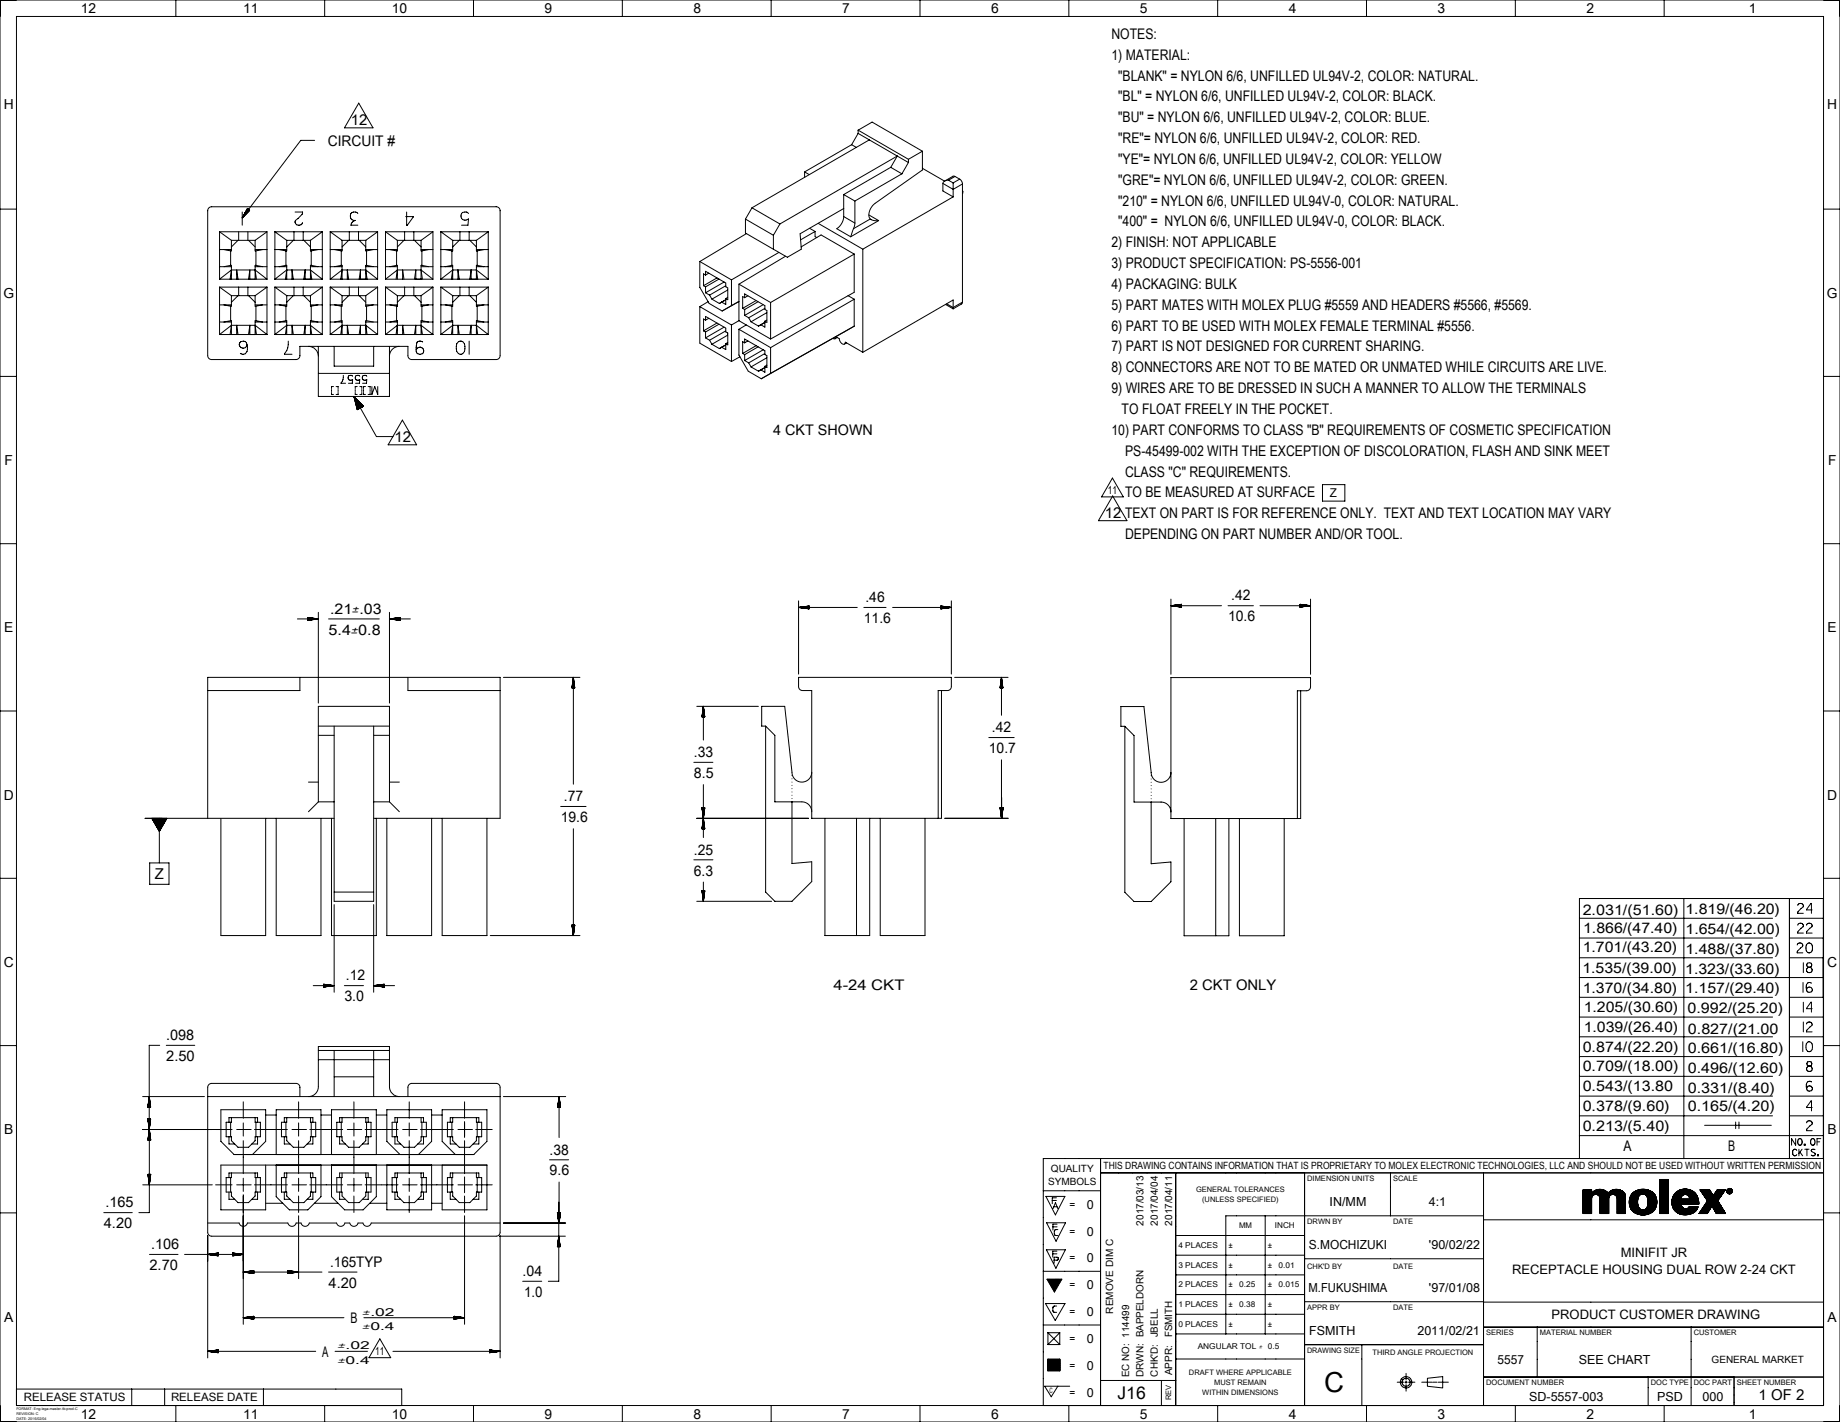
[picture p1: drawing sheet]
<svg xmlns="http://www.w3.org/2000/svg" width="559mm" height="432mm" viewBox="0 0 559 432" stroke-linecap="round" stroke-linejoin="round" font-family="sans-serif">
<defs><g id="words">
<text font-size="8.4" x="402.2" y="422.8">C</text>
<text font-size="5.3" x="339.4" y="424.9">J16</text>
<text font-size="4.6" x="534.1" y="425.2">1 OF 2</text>
<g font-size="4.5">
<text x="106.6" y="38">12</text>
<text x="119.8" y="134.2">12</text>
<text x="335.6" y="157.2">12 TEXT ON PART IS FOR REFERENCE ONLY. TEXT AND TEXT LOCATION MAY VARY</text>
<text x="47" y="266.9">Z</text>
</g>
<g font-size="4.4">
<text x="337.5" y="11.8">NOTES:</text>
<text x="337.5" y="18.2">1) MATERIAL:</text>
<text x="339.6" y="24.5">&quot;BLANK&quot; = NYLON 6/6, UNFILLED UL94V-2, COLOR: NATURAL.</text>
<text x="339.6" y="30.8">&quot;BL&quot; = NYLON 6/6, UNFILLED UL94V-2, COLOR: BLACK.</text>
<text x="339.6" y="37.1">&quot;BU&quot; = NYLON 6/6, UNFILLED UL94V-2, COLOR: BLUE.</text>
<text x="99.5" y="44.2">CIRCUIT #</text>
<text x="339.6" y="43.5">&quot;RE&quot;= NYLON 6/6, UNFILLED UL94V-2, COLOR: RED.</text>
<text x="339.6" y="49.8">&quot;YE&quot;= NYLON 6/6, UNFILLED UL94V-2, COLOR: YELLOW</text>
<text x="339.6" y="56.1">&quot;GRE&quot;= NYLON 6/6, UNFILLED UL94V-2, COLOR: GREEN.</text>
<text x="339.6" y="62.4">&quot;210&quot; = NYLON 6/6, UNFILLED UL94V-0, COLOR: NATURAL.</text>
<text x="339.6" y="68.8">&quot;400&quot; = NYLON 6/6, UNFILLED UL94V-0, COLOR: BLACK.</text>
<text x="337.5" y="75.1">2) FINISH: NOT APPLICABLE</text>
<text x="337.5" y="81.4">3) PRODUCT SPECIFICATION: PS-5556-001</text>
<text x="337.5" y="87.7">4) PACKAGING: BULK</text>
<text x="337.5" y="94.1">5) PART MATES WITH MOLEX PLUG #5559 AND HEADERS #5566, #5569.</text>
<text x="337.5" y="100.4">6) PART TO BE USED WITH MOLEX FEMALE TERMINAL #5556.</text>
<text x="337.5" y="106.7">7) PART IS NOT DESIGNED FOR CURRENT SHARING.</text>
<text x="337.5" y="113.1">8) CONNECTORS ARE NOT TO BE MATED OR UNMATED WHILE CIRCUITS ARE LIVE.</text>
<text x="337.5" y="119.4">9) WIRES ARE TO BE DRESSED IN SUCH A MANNER TO ALLOW THE TERMINALS</text>
<text x="340.6" y="125.7">TO FLOAT FREELY IN THE POCKET.</text>
<text x="234.8" y="132.1">4 CKT SHOWN</text>
<text x="337.5" y="132">10) PART CONFORMS TO CLASS &quot;B&quot; REQUIREMENTS OF COSMETIC SPECIFICATION</text>
<text x="341.7" y="138.4">PS-45499-002 WITH THE EXCEPTION OF DISCOLORATION, FLASH AND SINK MEET</text>
<text x="341.7" y="144.7">CLASS &quot;C&quot; REQUIREMENTS.</text>
<text x="341.7" y="151">TO BE MEASURED AT SURFACE</text>
<text x="341.7" y="163.7">DEPENDING ON PART NUMBER AND/OR TOOL.</text>
<text x="262.8" y="182.9">.46</text>
<text x="373.9" y="182.3">.42</text>
<text x="100.3" y="186.4">.21</text>
<text x="262.3" y="189.2">11.6</text>
<text x="373" y="188.7">10.6</text>
<text x="99.8" y="192.7">5.4</text>
<text x="301.2" y="222.4">.42</text>
<text x="210.7" y="229.9">.33</text>
<text x="300.3" y="228.7">10.7</text>
<text x="210.7" y="236.3">8.5</text>
<text x="171.2" y="243.3">.77</text>
<text x="170.3" y="249.7">19.6</text>
<text x="210.7" y="259.5">.25</text>
<text x="210.7" y="265.9">6.3</text>
<text x="480.7" y="277.7">2.031/(51.60)</text>
<text x="511.9" y="277.6">1.819/(46.20)</text>
<text x="480.8" y="283.3">1.866/(47.40)</text>
<text x="511.9" y="283.6">1.654/(42.00)</text>
<text x="480.7" y="289.1">1.701/(43.20)</text>
<text x="511.9" y="289.6">1.488/(37.80)</text>
<text x="105.1" y="297.7">.12</text>
<text x="480.6" y="295.4">1.535/(39.00)</text>
<text x="511.8" y="295.7">1.323/(33.60)</text>
<text x="104.6" y="304.1">3.0</text>
<text x="253.1" y="300.5">4-24 CKT</text>
<text x="361.4" y="300.5">2 CKT ONLY</text>
<text x="480.7" y="301.6">1.370/(34.80)</text>
<text x="511.8" y="301.5">1.157/(29.40)</text>
<text x="481" y="307.3">1.205/(30.60)</text>
<text x="512.5" y="307.7">0.992/(25.20)</text>
<text x="50.5" y="315.8">.098</text>
<text x="481" y="313.5">1.039/(26.40)</text>
<text x="512.6" y="314.1">0.827/(21.00</text>
<text x="50.5" y="322.2">2.50</text>
<text x="480.7" y="319.5">0.874/(22.20)</text>
<text x="512.6" y="319.8">0.661/(16.80)</text>
<text x="480.7" y="325.2">0.709/(18.00)</text>
<text x="512.6" y="325.7">0.496/(12.60)</text>
<text x="480.7" y="331.4">0.543/(13.80</text>
<text x="512.6" y="331.8">0.331/(8.40)</text>
<text x="480.7" y="337.3">0.378/(9.60)</text>
<text x="512.6" y="337.2">0.165/(4.20)</text>
<text x="480.7" y="343.3">0.213/(5.40)</text>
<text x="166.9" y="350.6">.38</text>
<text x="493.1" y="349.6">A</text>
<text x="524.8" y="349.6">B</text>
<text x="166.9" y="356.9">9.6</text>
<text x="32" y="366.6">.165</text>
<text x="31.5" y="373">4.20</text>
<text x="45.9" y="379.3">.106</text>
<text x="45.4" y="385.7">2.70</text>
<text x="100.3" y="384.7">.165TYP</text>
<text x="158.7" y="387.5">.04</text>
<text x="99.8" y="391">4.20</text>
<text x="159.2" y="393.8">1.0</text>
<text x="106.4" y="401.7">B</text>
<text x="97.9" y="412.1">A</text>
</g>
<g font-size="4.2">
<text x="24.5" y="4">12</text>
<text x="73.8" y="4">11</text>
<text x="119" y="4">10</text>
<text x="165.4" y="4">9</text>
<text x="210.6" y="4">8</text>
<text x="255.8" y="4">7</text>
<text x="301" y="4">6</text>
<text x="346.2" y="4">5</text>
<text x="391.4" y="4">4</text>
<text x="436.6" y="4">3</text>
<text x="481.8" y="4">2</text>
<text x="531.1" y="4">1</text>
<text x="1.1" y="33.2">H</text>
<text x="554.9" y="33.2">H</text>
<text x="1" y="90.4">G</text>
<text x="554.8" y="90.4">G</text>
<text x="1.4" y="141.2">F</text>
<text x="555.2" y="141.2">F</text>
<text x="1.3" y="192">E</text>
<text x="555.1" y="192">E</text>
<text x="1.1" y="242.8">D</text>
<text x="554.9" y="242.8">D</text>
<text x="1.1" y="293.6">C</text>
<text x="554.9" y="293.6">C</text>
<text x="1.3" y="344.4">B</text>
<text x="555.1" y="344.4">B</text>
<text x="1.3" y="401.6">A</text>
<text x="555.1" y="401.6">A</text>
<text x="24.5" y="430.8">12</text>
<text x="73.8" y="430.8">11</text>
<text x="119" y="430.8">10</text>
<text x="165.4" y="430.8">9</text>
<text x="210.6" y="430.8">8</text>
<text x="255.8" y="430.8">7</text>
<text x="301" y="430.8">6</text>
<text x="346.2" y="430.8">5</text>
<text x="391.4" y="430.8">4</text>
<text x="436.6" y="430.8">3</text>
<text x="481.8" y="430.8">2</text>
<text x="531.1" y="430.8">1</text>
</g>
<g font-size="3.9">
<text x="107" y="186.4">±.03</text>
<text x="106.6" y="192.7">±0.8</text>
<text x="492.2" y="381.8">MINIFIT JR</text>
<text x="459.2" y="386.8">RECEPTACLE HOUSING DUAL ROW 2-24 CKT</text>
<text x="471.2" y="400.6">PRODUCT CUSTOMER DRAWING</text>
</g>
<g font-size="3.8">
<text x="330.1" y="367">0</text>
<text x="403.8" y="366.2">IN/MM</text>
<text x="433.9" y="366.2">4:1</text>
<text x="330.1" y="375.2">0</text>
<text x="330.1" y="383.3">0</text>
<text x="397.5" y="379.3">S.MOCHIZUKI</text>
<text x="434" y="379.2">'90/02/22</text>
<text x="330.1" y="391.5">0</text>
<text x="397.4" y="392.3">M.FUKUSHIMA</text>
<text x="434" y="392.3">'97/01/08</text>
<text x="330.1" y="399.6">0</text>
<text x="330.1" y="407.8">0</text>
<text x="397.5" y="405.4">FSMITH</text>
<text x="430.5" y="405.3">2011/02/21</text>
<text x="330.1" y="415.9">0</text>
<text x="454.8" y="414.1">5557</text>
<text x="479.5" y="414.1">SEE CHART</text>
<text x="330.1" y="424.1">0</text>
<text x="464.4" y="425.5">SD-5557-003</text>
<text x="503.3" y="425.5">PSD</text>
<text x="517.1" y="425.5">000</text>
</g>
<text font-size="3.7" x="403.8" y="150.9">Z</text>
<g font-size="3.5">
<text x="336.4" y="150.1">11</text>
<text x="114" y="411.5">11</text>
<text x="7.2" y="425.6">RELEASE STATUS</text>
<text x="51.9" y="425.6">RELEASE DATE</text>
</g>
<g font-size="3">
<text x="318.3" y="359.7">SYMBOLS</text>
<text x="319.2" y="355.9">QUALITY</text>
<text x="335.2" y="355.1">THIS DRAWING CONTAINS INFORMATION THAT IS PROPRIETARY TO MOLEX ELECTRONIC TECHNOLOGIES, LLC AND SHOULD NOT BE USED WITHOUT WRITTEN PERMISSION</text>
<text x="324.8" y="366.7">=</text>
<text x="324.8" y="374.9">=</text>
<text x="347.3" y="372.1" transform="rotate(-90 347.3 372.1)">2017/03/13</text>
<text x="351.6" y="372.1" transform="rotate(-90 351.6 372.1)">2017/04/04</text>
<text x="356" y="372.1" transform="rotate(-90 356 372.1)">2017/04/11</text>
<text x="324.8" y="383.1">=</text>
<text x="324.8" y="391.2">=</text>
<text x="110.1" y="399.5">±.02</text>
<text x="324.8" y="399.4">=</text>
<text x="338.1" y="398.9" transform="rotate(-90 338.1 398.9)">REMOVE DIM C</text>
<text x="110.1" y="403.9">±0.4</text>
<text x="324.8" y="407.5">=</text>
<text x="356" y="406.1" transform="rotate(-90 356 406.1)">FSMITH</text>
<text x="102.6" y="409.8">±.02</text>
<text x="519.8" y="413.9">GENERAL MARKET</text>
<text x="102.6" y="414.1">±0.4</text>
<text x="324.8" y="415.7">=</text>
<text x="342.9" y="418.2" transform="rotate(-90 342.9 418.2)">EC NO: 114499</text>
<text x="347.3" y="418.2" transform="rotate(-90 347.3 418.2)">DRWN: BAPPELDORN</text>
<text x="351.6" y="418" transform="rotate(-90 351.6 418)">CHK'D: JBELL</text>
<text x="356" y="417.6" transform="rotate(-90 356 417.6)">APPR:</text>
<text x="324.8" y="423.8">=</text>
</g>
<g font-size="2.4">
<text x="376.3" y="373">MM</text>
<text x="387.2" y="373">INCH</text>
<text x="357.9" y="379">4 PLACES</text>
<text x="357.9" y="385">3 PLACES</text>
<text x="388.3" y="385">0.01</text>
<text x="357.9" y="390.9">2 PLACES</text>
<text x="376.4" y="390.9">0.25</text>
<text x="388.3" y="390.9">0.015</text>
<text x="357.9" y="396.9">1 PLACES</text>
<text x="376.4" y="396.9">0.38</text>
<text x="357.9" y="402.9">0 PLACES</text>
<text x="363.8" y="409.7">ANGULAR TOL</text>
<text x="385" y="409.7">0.5</text>
</g>
<g font-size="2.3">
<text x="397" y="358.6">DIMENSION UNITS</text>
<text x="423.1" y="358.6">SCALE</text>
<text x="363.2" y="362.1">GENERAL TOLERANCES</text>
<text x="365.1" y="364.9">(UNLESS SPECIFIED)</text>
<text x="397" y="371.6">DRWN BY</text>
<text x="423.1" y="371.6">DATE</text>
<text x="373.1" y="379">±</text>
<text x="385" y="379">±</text>
<text x="373.1" y="385">±</text>
<text x="385" y="385">±</text>
<text x="397" y="385.2">CHK'D BY</text>
<text x="423.1" y="385.2">DATE</text>
<text x="373.1" y="390.9">±</text>
<text x="385" y="390.9">±</text>
<text x="373.1" y="396.9">±</text>
<text x="385" y="396.9">±</text>
<text x="397" y="397.7">APPR BY</text>
<text x="423.1" y="397.7">DATE</text>
<text x="373.1" y="402.9">±</text>
<text x="385" y="402.9">±</text>
<text x="451.4" y="405.5">SERIES</text>
<text x="467.7" y="405.4">MATERIAL NUMBER</text>
<text x="514.4" y="405.5">CUSTOMER</text>
<text x="397" y="410.8">DRAWING SIZE</text>
<text x="416.8" y="411.3">THIRD ANGLE PROJECTION</text>
<text x="361.1" y="417.7">DRAFT WHERE APPLICABLE</text>
<text x="355.7" y="425.3" transform="rotate(-90 355.7 425.3)">REV</text>
<text x="365.1" y="423.5">WITHIN DIMENSIONS</text>
<text x="368.7" y="420.6">MUST REMAIN</text>
<text x="451.4" y="420.6">DOCUMENT NUMBER</text>
<text x="501.4" y="420.6">DOC TYPE</text>
<text x="514.4" y="420.6">DOC PART</text>
<text x="527.4" y="420.6">SHEET NUMBER</text>
</g>
<text font-size="2.2" x="318.8" y="422.9">C</text>
<text font-size="2" x="382.4" y="409.7">±</text>
<g font-size="1.1">
<text x="5" y="428.3">FORMAT: Eng-lega-master-tb-prod-C</text>
<text x="5" y="429.7">REVISION: C</text>
<text x="5" y="431.1">DATE: 2016/02/04</text>
</g>
</g></defs>
<g fill="none" stroke="#000" stroke-width=".3">
<path d="M0 0h558.8v431.8h-558.8zM5 5h548.8v421.8h-548.8zM53.4 0v5M98.6 0v5M143.8 0v5M189 0v5M234.2 0v5M279.4 0v5M324.6 0v5M369.8 0v5M415 0v5M460.2 0v5"/>
<path d="M505.4 0v5M108.9 31.3l4.4 7.5h-8.7zM260.6 39.5l4.3-2.4 15.2 8.8M260.6 39.5l15.3 8.9M260.6 39.5v1M95.5 42.6h-4.2l-17.7 23.5M244.4 52.2l1.4 .8M244.4 52.2v1.7M256.2 59.1l3.4 1.9M256.2 59.1v6.7M258.6 43.9l-14.2 8.3M258.6 43.9l1.5 .9"/>
<path d="M260.6 40.5l15.3 8.8M260.6 40.5l-2 3.4M264 42.5l-35.6 20.6M270.5 50.8l2-3.4-35.6 20.6M270.5 50.8l-14.3 8.3M270.5 50.8l3.4 2M273.9 52.8l-14.3 8.2M275.9 48.4v.9M275.9 49.3l-2 3.5M280.1 45.9v5.7l-14.3 10.2a3.7 3.7 0 0 0-1.5 4.7M280.1 45.9l-4.2 2.5M280.1 51.1l6.8 3.9"/>
<path d="M286.4 55.7l3.1 1.8M286.4 55.7v2.3l3.1 1.8M286.8 55l-.4 .7M288 54.7l-1.2 .3M288 54.7l1.5 .8M289.5 55.5v2M289.5 59.8l-27.5 15.9M289.5 57.5v2.3M290 53.6l-.5-.1-2.7 1.5M290 53.6l-2 1.1M290 53.6l1.4 .8M291.4 54.4l.6 .6 .3 .9"/>
<path d="M291.4 54.4l-1.9 1.1M292.3 55.9l-2.8 1.6M292.3 57.9l.1 .2M292.3 55.9v35.8M292.4 58.1h-.1M292.4 58.1l-.1 .6M0 63.5h5M63.4 63.1l.9-.3 86.9 .1 .5 .4 .2 .7-.2 44.5-.4 .5-.6 .2h-25.8l-.6-.3-.4-.7v-3h-32.8v3l-.4 .7-.7 .3-26.3-.2-.5-.4-.1-.6v-44zM66.7 70.4l3.6 2.6M66.7 70.4v14.4M66.7 75.8h3.6M66.7 70.4h14.4"/>
<path d="M68 75.8l2 .4M70 76.2v4.4M70.3 73v3.2h-.3M70.3 73h7.2M72.3 73l-2 2M72.5 70.4v2.6M73.6 64.4v4M75.1 63.4l.7 .5-2.2 2.2M75.1 63.4l-1.5 2.7M75.2 63.4l-.3 .4M75.2 63.4l-.6 .9M75.3 63.5l-1 1.3"/>
<path d="M75.3 70.4v2.6M75.3 63.5l-1.3 1.8M75.4 63.6l-1.6 2.2M75.5 73l2 2M75.5 63.6l-1.7 2.3M75.6 63.7l-1.4 1.8M75.6 63.7l-.9 1.3M75.7 63.8l-.6 .8M75.8 63.9l-.3 .3M77.5 73v3.2h.2M77.5 75.8h3.6M77.7 76.2v4.4"/>
<path d="M79.8 75.8l-2.1 .4M81.1 70.4l-3.6 2.6M81.1 70.4v14.4M83.5 75.8h3.6M83.5 70.4h14.4M83.5 70.4v14.4M83.5 70.4l3.6 2.6M84.8 75.8l2 .4M86.8 76.2v4.4M87.1 73v3.2h-.3M87.1 73h7.2M89.1 73l-2 2"/>
<path d="M89.3 70.4v2.6M89.6 64.4h2.3l-.1 .7-2.1 1.8a1.12 1.12 0 0 0 .8 1.5 1.12 1.12 0 0 0 1.4-.8M92.1 70.4v2.6M92.3 73l2 2M94.3 73v3.2h.2M94.3 75.8h3.6M94.5 76.2v4.4M96.6 75.8l-2.1 .4M97.9 70.4v14.4M97.9 70.4l-3.6 2.6M100.3 70.4v14.4M100.3 75.8h3.6"/>
<path d="M100.3 70.4h14.4M100.3 70.4l3.6 2.6M101.6 75.8l2 .4M103.6 76.2v4.4M103.9 73v3.2h-.3M103.9 73h7.2M105.9 73l-2 2M106.1 70.4v2.6M108.7 64.9a1.32 1.32 0 0 0-2.3 .3 1.32 1.32 0 0 0 1.5 1.7 1.76 1.76 0 0 0-1.3 1.5h2.1M108.9 70.4v2.6M109.1 73l2 2M111.1 73v3.2h.2"/>
<path d="M111.1 75.8h3.6M111.3 76.2v4.4M113.4 75.8l-2.1 .4M114.7 70.4v14.4M114.7 70.4l-3.6 2.6M117.1 75.8h3.6M117.1 70.4h14.4M117.1 70.4v14.4M117.1 70.4l3.6 2.6M118.4 75.8l2 .4M120.4 76.2v4.4M120.7 73v3.2h-.3"/>
<path d="M120.7 73h7.2M122.7 73l-2 2M122.9 70.4v2.6M123.5 64.4v4h.2l1.8-2.6h-2.3M125.7 70.4v2.6M125.9 73l2 2M127.9 73v3.2h.2M127.9 75.8h3.6M128.1 76.2v4.4M130.2 75.8l-2.1 .4M131.5 70.4v14.4M131.5 70.4l-3.6 2.6"/>
<path d="M133.9 75.8h3.6M133.9 70.4h14.4M133.9 70.4v14.4M133.9 70.4l3.6 2.6M135.2 75.8l2 .4M137.2 76.2v4.4M137.5 73v3.2h-.3M137.5 73h7.2M139.5 73l-2 2M139.7 70.4v2.6M142.3 64.9a1.29 1.29 0 0 0-2.3 .2 1.29 1.29 0 0 0 1.5 1.7l.8-.3-.2 1.9h-1.9M142.5 70.4v2.6"/>
<path d="M142.7 73l2 2M144.7 73v3.2h.2M144.7 75.8h3.6M144.9 76.2v4.4M147 75.8l-2.1 .4M148.3 70.4v14.4M148.3 70.4l-3.6 2.6M212.5 79.4l9.6 5.6M212.5 79.4v7.8l2.9 4.9 3.9 2.3M226.4 66.5l8.5 4.9M226.4 66.5v4.3l8.5 4.9M226.7 70.9l-14.2 8.5"/>
<path d="M228.4 63.1l-2 3.4M228.4 63.1l8.5 4.9M234.9 71.4v4.3M236.6 76.6l-14.5 8.4M236.9 68l-2 3.4M238.6 77.8l-14.2 8.5M243.3 75l6.1-3.7 10 5.9M245.9 69.3l1.6 1M247.5 70.3l-4.4 2.5M247.5 70.3v1.5l.5 .3M248.5 67.8l13.5 7.9M256.2 65.8l-.6 2.1-1.5 1.5 4.3 2.5"/>
<path d="M256.2 63.3l-13.2 7.7 .4 4.7-4.3 2.4-4.2-2.4M256.2 65.8l3.4 1.9M259.2 69.4l-.8 2.5M259.4 77.2v11.6l-25.4 14.1M259.4 77.2l-25.4 14.7M259.6 67.7l-.4 1.7M259.6 61v6.7M262 75.7v31.3M263.9 65.3l2.9 1.7M264.3 66.5l1 .4 1.5 .1M264.3 66.5l-5.1 2.9M266.8 67l-8.4 4.9"/>
<path d="M553.8 63.5h5M66.7 87.2l3.6 2.6M66.7 87.2v14.4M66.7 84.8h14.4M66.7 92.6h3.6M66.7 81h3.6M66.7 87.2h14.4M66.7 97.8h3.6M68 92.6l2 .4M70 80.6h.3v4.2M70 97.4h.3v4.2M70 93v4.4"/>
<path d="M70 97.4l-2 .4M70 80.6l-2 .4M70.3 89.8v3.2h-.3M70.3 82h7.2M70.3 89.8h7.2M70.3 98.8h7.2M70.3 98.8l-.4 2.8M70.3 98.8l-3.6 2.8M70.3 82l-3.6 2.8M70.3 82l-.4 2.8M71.9 84.8v-2.8l.4 2.8M72.3 89.8l-2 2"/>
<path d="M72.5 87.2v2.6M75.3 87.2v2.6M75.5 89.8l2 2M75.5 84.8l.4-2.8v2.8M77.5 89.8v3.2h.2M77.5 92.6h3.6M77.5 81h3.6M77.5 82l.4 2.8M77.5 97.8h3.6M77.5 98.8l3.6 2.8M77.5 98.8l.4 2.8M77.5 82l3.6 2.8"/>
<path d="M77.7 80.6l2.1 .4M77.7 80.6h-.2v4.2M77.7 97.4h-.2v4.2M77.7 97.4l2.1 .4M77.7 93v4.4M79.8 92.6l-2.1 .4M81.1 87.2v14.4M81.1 87.2l-3.6 2.6M83.5 84.8h14.4M83.5 92.6h3.6M83.5 81h3.6M83.5 87.2l3.6 2.6"/>
<path d="M83.5 87.2h14.4M83.5 97.8h3.6M83.5 87.2v14.4M84.8 92.6l2 .4M86.8 97.4h.3v4.2M86.8 80.6h.3v4.2M86.8 80.6l-2 .4M86.8 93v4.4M86.8 97.4l-2 .4M87.1 89.8v3.2h-.3M87.1 82h7.2M87.1 98.8l-.4 2.8"/>
<path d="M87.1 89.8h7.2M87.1 98.8l-3.6 2.8M87.1 98.8h7.2M87.1 82l-3.6 2.8M87.1 82l-.4 2.8M88.7 84.8v-2.8l.4 2.8M89.1 89.8l-2 2M89.3 87.2v2.6M92.1 87.2v2.6M92.3 89.8l2 2M92.3 84.8l.4-2.8v2.8M94.3 89.8v3.2h.2"/>
<path d="M94.3 92.6h3.6M94.3 81h3.6M94.3 98.8l.4 2.8M94.3 97.8h3.6M94.3 98.8l3.6 2.8M94.3 82l.4 2.8M94.3 82l3.6 2.8M94.5 97.4h-.2v4.2M94.5 80.6h-.2v4.2M94.5 93v4.4M94.5 97.4l2.1 .4M94.5 80.6l2.1 .4"/>
<path d="M96.6 92.6l-2.1 .4M97.9 87.2l-3.6 2.6M97.9 87.2v14.4M100.3 84.8h14.4M100.3 92.6h3.6M100.3 81h3.6M100.3 87.2v14.4M100.3 87.2h14.4M100.3 97.8h3.6M100.3 87.2l3.6 2.6M101.6 92.6l2 .4M103.6 97.4h.3v4.2"/>
<path d="M103.6 80.6l-2 .4M103.6 80.6h.3v4.2M103.6 93v4.4M103.6 97.4l-2 .4M103.9 89.8v3.2h-.3M103.9 82h7.2M103.9 89.8h7.2M103.9 82l-.4 2.8M103.9 82l-3.6 2.8M103.9 98.8h7.2M103.9 98.8l-.4 2.8M103.9 98.8l-3.6 2.8"/>
<path d="M105.5 84.8v-2.8l.4 2.8M105.9 89.8l-2 2M106.1 87.2v2.6M108.9 87.2v2.6M109.1 84.8l.4-2.8v2.8M109.1 89.8l2 2M111.1 89.8v3.2h.2M111.1 92.6h3.6M111.1 81h3.6M111.1 82l3.6 2.8M111.1 82l.4 2.8M111.1 97.8h3.6"/>
<path d="M111.1 98.8l3.6 2.8M111.1 98.8l.4 2.8M111.3 97.4h-.2v4.2M111.3 80.6h-.2v4.2M111.3 97.4l2.1 .4M111.3 93v4.4M111.3 80.6l2.1 .4M113.4 92.6l-2.1 .4M114.7 87.2l-3.6 2.6M114.7 87.2v14.4M117.1 84.8h14.4M117.1 92.6h3.6"/>
<path d="M117.1 81h3.6M117.1 87.2h14.4M117.1 97.8h3.6M117.1 87.2v14.4M117.1 87.2l3.6 2.6M118.4 92.6l2 .4M120.4 97.4h.3v4.2M120.4 80.6h.3v4.2M120.4 93v4.4M120.4 97.4l-2 .4M120.4 80.6l-2 .4M120.7 89.8v3.2h-.3"/>
<path d="M120.7 82h7.2M120.7 89.8h7.2M120.7 98.8l-3.6 2.8M120.7 98.8l-.4 2.8M120.7 82l-3.6 2.8M120.7 82l-.4 2.8M120.7 98.8h7.2M122.3 84.8v-2.8l.4 2.8M122.7 89.8l-2 2M122.9 87.2v2.6M125.7 87.2v2.6M125.9 89.8l2 2"/>
<path d="M125.9 84.8l.4-2.8v2.8M127.9 89.8v3.2h.2M127.9 92.6h3.6M127.9 81h3.6M127.9 97.8h3.6M127.9 82l3.6 2.8M127.9 98.8l3.6 2.8M127.9 98.8l.4 2.8M127.9 82l.4 2.8M128.1 97.4h-.2v4.2M128.1 80.6h-.2v4.2M128.1 97.4l2.1 .4"/>
<path d="M128.1 93v4.4M128.1 80.6l2.1 .4M130.2 92.6l-2.1 .4M131.5 87.2l-3.6 2.6M131.5 87.2v14.4M133.9 84.8h14.4M133.9 92.6h3.6M133.9 81h3.6M133.9 87.2h14.4M133.9 97.8h3.6M133.9 87.2v14.4M133.9 87.2l3.6 2.6"/>
<path d="M135.2 92.6l2 .4M137.2 97.4h.3v4.2M137.2 80.6h.3v4.2M137.2 80.6l-2 .4M137.2 93v4.4M137.2 97.4l-2 .4M137.5 89.8v3.2h-.3M137.5 82h7.2M137.5 89.8h7.2M137.5 98.8h7.2M137.5 82l-3.6 2.8M137.5 98.8l-.4 2.8"/>
<path d="M137.5 82l-.4 2.8M137.5 98.8l-3.6 2.8M139.1 84.8v-2.8l.4 2.8M139.5 89.8l-2 2M139.7 87.2v2.6M142.5 87.2v2.6M142.7 84.8l.4-2.8v2.8M142.7 89.8l2 2M144.7 89.8v3.2h.2M144.7 92.6h3.6M144.7 81h3.6M144.7 97.8h3.6"/>
<path d="M144.7 98.8l.4 2.8M144.7 82l3.6 2.8M144.7 82l.4 2.8M144.7 98.8l3.6 2.8M144.9 97.4h-.2v4.2M144.9 80.6h-.2v4.2M144.9 93v4.4M144.9 80.6l2.1 .4M144.9 97.4l2.1 .4M147 92.6l-2.1 .4M148.3 87.2v14.4M148.3 87.2l-3.6 2.6"/>
<path d="M212.5 93.1v11.1l9.6 5.6M212.5 93.1l9.6 5.6M213.7 86.8l.6 .3M214.3 83.5l-.6-.3v3.6M214.3 97.2l-.6-.3v3.6M214.3 97.2v-1.1l6.1 3.5v1.2l.6 .3v3.6l-.6-.3M214.3 83.5v-1.1l6.1 3.5v1.2l.6 .3v3.6l-.6-.3M214.3 87.1v1.8M214.3 88.9l1.2 .7M215 91.6l-2.5 1.5M215.3 83l-1 .5M215.3 96.7l-1 .5"/>
<path d="M215.5 89.6l.7 1.2M216.2 90.8l2.3 1.4M217.7 84.4l-4 2.4M217.7 98.1l-4 2.4M218.4 84.7l-4.1 2.4M218.4 98.4l-4.1 2.4M219.9 85.6l-5.6 3.3M219.9 99.3l-5.6 3.3M220.4 86.8l-4.9 2.8M220.4 90.7v1.8l-1.2-.8-.7 .5M220.4 91l-1.9 1.2M221 88.1l-4.8 2.7"/>
<path d="M221 90.3l-.6 .4M222.1 85v7.8M222.1 98.7v11.1M222.1 92.8l2.3-1.2-5.1 2.8M222.1 92.8l-2.8 1.6M224.4 86.3l9.6 5.6M224.4 100v7.8l2.8 4.9 4 2.3M224.4 97.4l9.6 5.5M224.4 86.3v11.1M224.4 97.4l-2.3 1.3M224.4 100l9.6 5.6M225.5 93.6l.6 .4"/>
<path d="M226.1 90.4v-1.1l6.2 3.5v1.1l.6 .4v3.6l-.6-.4M226.1 94v1.8M226.1 90.4l-.6-.4v3.6M226.1 95.8l1.3 .7M226.6 98.7l-2.2 1.3M227.1 89.8l-1 .6M227.4 96.5l.7 1.2M228.1 97.7l2.2 1.3M229.6 91.3l-4.1 2.3M230.2 91.6l-4.1 2.4M231.1 98.6l1.2-.7-2 1.1M231.1 98.6l-.8 .4"/>
<path d="M231.8 92.5l-5.7 3.3M232.3 97.5v1.8l-1.2-.7M232.3 93.7l-4.9 2.8M232.9 97.2l-.6 .3M232.9 94.9l-4.8 2.8M234 91.9v11M257.6 89.8l1.8 1.1M259.4 99l-28.2 16M259.4 90.9l-25.4 14.7M259.4 90.9v8.1M259.4 99l-2.9 1.7M287.1 92.4l2.4 1.4"/>
<path d="M287.5 92.2l2 1.2M289.5 93.4v.4M289.5 93.4v-2.3l-27.5 15.9M292.3 91.7l-.2 .6-2.6 1.5M292.3 91.7l-2.8 1.7M0 114.3h5M66.7 101.6h14.4M71.9 101.6v-2.8l.4 2.8M75 104.6a1.14 1.14 0 0 1-1.6 1.1 1.14 1.14 0 0 1-.2-2l.8-.1a1.47 1.47 0 0 1 1.1 1.8 1.62 1.62 0 0 1-1.5 2.2l-.6-.3M75.5 101.6l.4-2.8v2.8M83.5 101.6h14.4M87.5 103.6a5.5 5.5 0 0 1-1.1 4h2.3"/>
<path d="M88.7 101.6v-2.8l.4 2.8M92.3 101.6l.4-2.8v2.8M93.7 105.2a3 3 0 0 1 3 3M96.7 105.2v15.2h21.6v-15.2M96.7 113.4h21.6M100.3 101.6h14.4M100.7 119.2v.6h.6M100.7 118.3v.6M101.3 117.4h-.6v.6M101.5 105.2v6h12v-6M102.1 117.4h.6v.6M102.7 119.2v.6h-.6"/>
<path d="M102.7 118.3v.6M104.3 114a3.3 3.3 0 0 1-.7 2.4h1.3M105.5 101.6v-2.8l.4 2.8M107.1 114.3a.78 .78 0 0 0-1.4 .1 .78 .78 0 0 0 .9 1.1l.5-.3-.1 1.2h-1.2M107.9 119.2v.6h.6M107.9 118.3v.6M108.5 117.4h-.6v.6M109.1 101.6l.4-2.8v2.8M109.3 114.3a.78 .78 0 0 0-1.4 .1 .78 .78 0 0 0 .9 1.1l.5-.3-.1 1.2h-1.2M109.3 117.4h.6v.6M109.9 119.2v.6h-.6M109.9 118.3v.6"/>
<path d="M110.4 118.3v.6M110.4 119.2v.6h.6M111 117.4h-.6v.6M111.4 114.3a.78 .78 0 0 0-1.4 .1 .78 .78 0 0 0 .9 1.1l.5-.3-.1 1.2h-1.2M111.8 117.4h.6v.6M112.4 118.3v.6M112.4 119.2v.6h-.6M112.9 117.4v2.4l.9-2.4 .9 2.4v-2.4M117.1 101.6h14.4M121.3 105.2a3 3 0 0 0-3 3M122.3 101.6v-2.8l.4 2.8M125.9 101.6l.4-2.8v2.8"/>
<path d="M128.4 103.9l-.7-.3a.93 .93 0 0 0-1.1 .5l-.2 .9a2.1 2.1 0 0 0 .5 2.4 1.12 1.12 0 0 0 1.5-.1 1.12 1.12 0 0 0 0-1.5 1.12 1.12 0 0 0-1.5-.2l-.5 .5M133.9 101.6h14.4M139.1 101.6v-2.8l.4 2.8M139.2 103.7l.9-.1a1.8 1.8 0 0 1 1.1 2.3l-.1 .8-.6 .7-.8 .2a2.46 2.46 0 0 1-.5-3.9zM142.5 103.6v4M142.7 101.6l.4-2.8v2.8M213.7 100.5l.6 .3M214.3 102.6l1.2 .7M214.3 100.8v1.8M215.5 103.3l.7 1.2M216.2 104.5l2.3 1.4M220.4 104.4v1.8l-1.2-.8-.7 .5"/>
<path d="M220.4 104.7l-1.9 1.2M220.4 100.5l-4.9 2.8M221 104l-.6 .4M221 101.8l-4.8 2.7M224.7 108.3l-2.6 1.5M225.5 107.3l.6 .4M226.1 104.1v-1.1l6.2 3.5v1.1l.6 .4v3.6l-.6-.4M226.1 107.7v1.8M226.1 109.5l1.3 .7M226.1 104.1l-.6-.4v3.6M227.1 103.5l-1 .6M227.4 110.2l.7 1.2"/>
<path d="M228.1 111.4l2.2 1.3M229.6 105l-4.1 2.3M230.2 105.3l-4.1 2.4M231.8 106.2l-5.7 3.3M232.3 111.2v1.8l-1.2-.7-.8 .4M232.3 111.6l-2 1.1M232.3 107.4l-4.9 2.8M232.9 110.9l-.6 .3M232.9 108.6l-4.8 2.8M234 105.6v7.8l-2.8 1.6M252.9 102.7l.7 .1M253.6 102.8l.3-.5 1 .6a1.53 1.53 0 0 0 1.5 1.6"/>
<path d="M254.3 102.5l-.7 .3M256.4 104.5l.3-.6 5.3 3.1M257.1 104.1l-.7 .4M553.8 114.3h5M107.5 120.4l6.8 12.2h5M107.5 120.4l1 4M107.5 120.4l2.9 2.9M107.5 120.6l1.9 3.3M107.6 120.8l1.7 3.1M107.7 121.1l1.6 2.9M107.7 121.3l1.5 2.7M107.8 120.7l1.8 3.1-1.7-3"/>
<path d="M107.8 121.7l1.3 2.3M107.9 121.9l1.1 2.2M108 122.3l1 1.8M108 122.5l.9 1.7M108.1 122.9l.8 1.3M108.2 123l.6 1.2M108.2 121.1l1.5 2.6M108.3 123.4l.4 .9M108.3 121.2l1.4 2.5M108.3 123.6l.3 .7M108.4 124l.2 .3M108.4 121.4l1.3 2.3"/>
<path d="M108.5 124.2v.2M108.7 121.6l1.1 2M108.9 121.8l1 1.8M109.1 122.1l.9 1.5M109.3 122.2l.8 1.3-.6-1M109.7 122.6l.4 .9M109.9 122.9l.3 .5M110.1 123.1l.2 .3M110.4 123.3h.1M110.4 123.3l-1.9 1.1M122.2 127.6l4.3 7.5h-8.6zM337.8 145.2l3.3 5.7h-6.6z"/>
<path d="M337.9 150.6l4.3 7.5h-8.6zM401.6 147.2h6.8v5h-6.8zM0 165.1h5M553.8 165.1h5M90.3 187.9h6.4M93.5 187.5l3.2 .4M93.5 187.5v.9M93.5 187.5l.3 .1M93.5 187.6h.9M93.5 187.7h1.4M93.5 187.7l2 .1M93.5 187.8l2.6 .1"/>
<path d="M93.5 188.3h.1M94.2 188.3h-.7M94.8 188.2h-1.3M95.3 188.1l-1.8 .1M95.9 188l-2.4 .1M96.5 188h-3M96.7 187.9l-3.2 .5M96.7 185.9v27.6M99.8 187.9h15.4M118.3 187.9h6.3M118.3 185.9v27.6M118.3 187.9l3.2 .5"/>
<path d="M118.5 188h3M118.9 187.9h2.6M119.1 188h2.4M119.4 187.8h2.1M119.6 188.1h1.9M120 187.7h1.5M120.2 188.2h1.3M120.6 187.6h.9M120.8 188.3h.7M121.2 187.6h.3M121.4 188.3h.1M121.5 187.5v.9"/>
<path d="M121.5 187.5l-3.2 .4M242.5 184.5l3.2 .4M242.5 184.5h17.8M242.5 182.5v22.2M242.7 184.5h3M243.1 184.4h2.6M243.3 184.6h2.4M243.7 184.3h2M243.9 184.6h1.8M244.3 184.2h1.4M244.5 184.7h1.2M244.8 184.1h.9"/>
<path d="M245 184.8h.7M245.4 184.1h.3M245.6 184.9h.1M245.7 184v.9M245.7 184l-3.2 .5M262.3 184.5h6.8M271.1 184.5h17.8M285.7 184.3l2.6 .1M285.7 184.3h2.1M285.7 184.2h1.5M285.7 184.1h.9M285.7 184l.3 .1"/>
<path d="M285.7 184.9h.1M285.7 184l3.2 .5M285.7 184v.9M286.4 184.8h-.7M287 184.7l-1.3 .1M287.6 184.6l-1.9 .1M288.1 184.6h-2.4M288.7 184.5h-3M288.9 182.5v22.2M288.9 184.5l-3.2 .4M355.6 183.9l3.2 .4M355.6 183.9h15.4"/>
<path d="M355.6 181.9v22.9M355.8 183.9h3M356.2 184h2.6M356.4 183.8h2.4M356.8 184.1h2M357 183.8h1.8M357.3 184.2h1.5M357.5 183.7h1.3M357.9 184.2h.9M358.1 183.6h.7M358.5 184.3h.3M358.7 183.5h.1"/>
<path d="M358.8 183.5v.8M358.8 183.5l-3.2 .4M373 183.9h7.7M382.7 183.9h15.3M394.8 183.5h.1M394.8 183.6h.7M394.8 183.6l1.3 .1M394.8 183.7l1.9 .1M394.8 183.8h2.4M394.8 183.9h3M394.8 183.5l3.2 .4M394.8 183.5v.8"/>
<path d="M395.1 184.3h-.3M395.7 184.2l-.9 .1M396.3 184.2h-1.5M396.8 184.1h-2M397.4 184l-2.6 .1M398 183.9l-3.2 .4M398 181.9v22.9M0 215.9h5M91.1 205.7v4h-28M123.9 205.7v4h28M152.9 205.7h23.2M173.7 208.9h.8"/>
<path d="M173.7 208.6v.3M173.8 208v.9M173.9 207.4v1.5M174 206.8v2.1M174.1 206.3v2.6M174.1 205.7v32.4M174.1 205.7l-.4 3.2M174.1 205.7l.4 3.2M174.2 205.9v3M174.2 206.5v2.4M174.3 207v1.9M174.4 207.6v1.3"/>
<path d="M174.5 208.2v.7M174.5 208.8v.1M211.6 214.5h18.7M213.2 217.7h.8M213.2 217.4v.3M213.3 216.8v.9M213.4 216.2v1.5M213.4 215.8v1.9M213.5 215.3v2.4M213.6 214.7v3M213.6 214.5v10.2M213.6 214.5l-.4 3.2"/>
<path d="M213.6 214.5l.4 3.2M213.7 215.1v2.6M213.8 215.6v2.1M213.8 216.2v1.5M213.9 216.8v.9M214 217.4v.3M285.9 209.7v38.8h-39.4v-38.8h-2.8l-.9-.5-.3-.7v-2.8h46.4v2.9l-.3 .7-.7 .4h-3v38.8M289.9 205.7h16.2M303.8 208.4v.5M303.9 207.8v1.1M303.9 207.2v1.7M304 206.7v2.2"/>
<path d="M304.1 206.1v2.8M304.1 205.7l-.4 3.2h.9M304.1 205.7l.5 3.2M304.1 205.7v11.5M304.2 206.1v2.8M304.3 206.7v2.2M304.3 207.2v1.7M304.4 207.8v1.1M304.5 208.4v.5M395 209.8v38.8h-39.4v-42.8h42.4v2.9l-.3 .7-.8 .3-2.9 .1v38.8M553.8 215.9h5M93.7 237.5h3"/>
<path d="M96.7 220.5h21.6M96.7 223.3h4.8M101.5 220.5v53.2h12v-53.2M113.5 223.3h4.8M118.3 237.5h3M210.7 231.5h5.8M213.6 238.3v16M232.5 220.5l2.8 2.8v20.2h8.2a3 3 0 0 1 3 3M232.5 220.5h-1.2v-6h7l2.2 20a3 3 0 0 0 3 3 3 3 0 0 0 3-3M232.5 220.5v50.4l2.8 2.8h5.2l6-6v-6l-6 .5v-18.7M240.5 235.5h.1M240.5 236.5h.1"/>
<path d="M240.5 237.5h.1M240.5 238.5h.1M240.5 239.5h.1M300.3 224h7.7M304.1 230.7v17.8M341.6 220.6l2.8 2.8v20.2h8.2a3 3 0 0 1 3 3M341.6 220.6h-1.2v-6h7l2.2 20a3 3 0 0 0 3 3 3 3 0 0 0 3-3M341.6 220.6v50.4l2.8 2.8h5.2l6-6v-6l-6 .5v-18.8M349.6 235.5v.1M349.6 236.5v.1M349.6 237.5v.1M349.6 238.5v.1"/>
<path d="M349.6 239.5v.1M44.1 248.5h57.4M46.1 248.5h.1M46.2 248.5v.1M46.2 248.5l.1 .3M46.3 248.5v.4M46.4 248.5v.5M46.4 248.5l.1 .7M46.6 248.5v.8M46.6 248.5v.9M46.7 248.5v1M46.7 248.5l.1 1.2"/>
<path d="M46.9 248.5v1.3M46.9 248.5v1.4M47 248.5v1.6M47.1 248.5v1.7M47.1 248.5v1.8M47.2 248.5v1.9M47.3 248.5v2.1M47.4 248.5v2.2M47.4 248.5v2.3M47.5 248.5l.1 2.5M47.6 248.5v2.7M47.7 248.5v2.8"/>
<path d="M47.7 248.5l.1 3M47.9 248.5v3.1M47.9 248.5v3.2M48 248.5v3.3M48 248.5l.1 3.5M48.1 248.5v3.6M48.2 248.5v3.7M48.3 248.5v3.9M48.4 248.5v13.5M48.5 248.5l-.1 4M48.5 248.5v3.8M48.6 248.5v3.7"/>
<path d="M48.7 248.5l-.1 3.6M48.8 248.5v3.4M48.8 248.5v3.3M48.9 248.5v3.2M49 248.5v3M49 248.5v2.9M49.1 248.5v2.8M49.2 248.5v2.7M49.3 248.5v2.4M49.3 248.5v2.3M49.5 248.5l-.1 2.2M49.5 248.5v2"/>
<path d="M49.6 248.5v1.9M49.6 248.5v1.8M49.8 248.5l-.1 1.7M49.8 248.5v1.5M49.9 248.5v1.4M50 248.5l-.1 1.3M50 248.5v1.1M50.1 248.5v1M50.2 248.5v.9M50.3 248.5v.7M50.3 248.5v.6M50.4 248.5v.5"/>
<path d="M50.5 248.5v.4M50.6 248.5v.2M50.6 248.5v.1M50.7 248.5h.1M63.1 248.5v-42.8h88.8v42.8h-38.4M67.1 248.5v35.6h13.6v-35.6M83.9 248.5v35.6h13.6v-35.6M96.7 243.5v-29h21.6v29M96.7 243.5l-3 3M96.7 243.5h4.8M100.7 248.5v35.6h13.6v-35.6M113.5 243.5h4.8"/>
<path d="M117.5 248.5v35.6h13.6v-35.6M118.3 243.5l3 3M134.3 248.5v35.6h13.6v-35.6M170.3 244.9h7.7M174.1 251.7v32.4M211.6 248.5h33.9M213.2 245.3h.8M213.2 245.3l.8 6.4M213.2 251.7h.8M213.2 245.3v.3M213.2 251.4v.3M213.3 245.3v.9"/>
<path d="M213.3 250.8v.9M213.3 245.3l.1 1.5M213.4 250.2v1.5M213.4 245.3v1.8M213.4 249.8v1.9M213.5 245.3v2.4M213.5 249.3v2.4M213.5 245.3l.1 3M213.6 248.7v3M213.7 249.1v2.6M213.7 245.3v2.6M213.8 249.6v2.1"/>
<path d="M213.8 245.3v2M213.8 250.2v1.5M213.9 245.3l-.1 1.5M213.9 250.8v.9M214 245.3l-.1 .9M214 251.4v.3M214 245.3v.3M214 245.3l-.8 6.4M240.5 240.5h.1M240.5 241.5h.1M240.5 242.5h.1M250.5 248.5v35.6h13.6v-35.6"/>
<path d="M260.1 248.5v35.6M267.3 248.5v35.6h13.6v-35.6M286.9 248.5h19.3M303.8 245.8l-.1-.5 .5 3.2M303.8 245.3l.1 1.1M303.9 245.3v1.6M304 245.3v2.2M304 245.3l.1 2.8M304.2 242.1v6.4M304.3 245.3v2.6M304.4 245.3v2M304.5 245.3l-.1 1.5"/>
<path d="M304.5 246.2l.1-.9-.5 3.2M304.6 245.3v.3M304.6 245.3h-.9l.4 3.2M304.6 245.3l-.4 3.2M349.6 240.5v.1M349.6 241.5v.1M349.6 242.5v.1M359.6 248.6v35.6h13.6v-35.6M369.2 248.6v35.6M376.4 248.6v35.6h13.6v-35.6M0 266.7h5M45.5 262h5.8v6.5h-5.8z"/>
<path d="M101.5 274.7v26.6M101.5 270.9h12M113.5 274.7v26.6M210.7 261.1h5.8M211.6 273.7h22.7M213.2 270.5h.8M213.2 270.5l.4 3.2M213.2 270.5v.3M213.3 270.5v.9M213.3 270.5l.1 1.5M213.4 270.5v1.8M213.5 270.5v2.4"/>
<path d="M213.5 270.5l.1 3M213.6 267.9v5.8M213.7 270.5v2.6M213.8 270.5v2M213.9 270.5l-.1 1.5M214 270.5l-.1 .9M214 270.5v.3M214 270.5l-.4 3.2M479.7 278.8h58.6M511.4 272.8v79M543.5 278.8h10.2M543.5 272.8v79"/>
<path d="M546 275a.84 .84 0 0 1 1-.6 .84 .84 0 0 1 .6 1l-1.5 1.4-.1 .5h1.7M550.3 276.3h-1.7l1.4-2h.1v3M553.7 272.8v79M553.8 272.8h-74.1v79M553.8 266.7h5M95.1 299.3h6.4M98.3 298.9l3.2 .4M98.3 298.9v.8l3.2-.4M98.3 298.9h.5M98.3 299h1.1M98.3 299l1.6 .1M98.3 299.1l2.2 .1"/>
<path d="M98.3 299.2h2.8M98.8 299.7h-.5M99.4 299.6h-1.1M99.9 299.5l-1.6 .1M100.5 299.4l-2.2 .1M101.1 299.3l-2.8 .1M104.6 299.3h5.8M113.5 299.3h6.3M113.9 299.2h2.8M113.9 299.3h2.8M114.4 299.2h2.3M114.4 299.4h2.3"/>
<path d="M115 299.1h1.7M115 299.5h1.7M115.6 299h1.1M115.6 299.6h1.1M116.2 298.9h.5M116.2 299.7h.5M116.7 298.9v.8l-3.2-.4M116.7 298.9l-3.2 .4M148.9 284.1h27.2M173.7 280.9h.8M173.7 280.9l.4 3.2M173.7 280.9v.3"/>
<path d="M173.8 280.9v.9M173.8 280.9l.1 1.5M173.9 280.9l.1 2M174 280.9l.1 2.6M174.2 280.9v3M174.3 280.9l-.1 2.4M174.4 280.9l-.1 1.8M174.4 280.9v1.3M174.5 280.9v.7M174.5 280.9v.1M174.5 280.9l-.4 3.2M479.7 296.8h74"/>
<path d="M479.7 290.8h58.6M479.7 284.8h58.6M543.5 290.8h10.2M543.5 284.8h10.2M545.8 287a.84 .84 0 0 1 1-.6 .84 .84 0 0 1 .6 1l-1.5 1.4-.1 .5h1.7M546 281a.84 .84 0 0 1 1-.6 .84 .84 0 0 1 .6 1l-1.5 1.4-.1 .5h1.7M547.6 298.3v3M547.7 292.3v3M548.6 281a.84 .84 0 0 1 1.1-.6 .84 .84 0 0 1 .5 1l-1.5 1.4-.1 .5h1.7M549 286.5l.6-.2a1.71 1.71 0 0 1 0 3h-.3a1.83 1.83 0 0 1-.3-2.8zM549.3 293.7l-.5-.3-.1-.5 .1-.3 .7-.3 .6 .3 .1 .3-.1 .5-.5 .3M549.3 293.7a.84 .84 0 0 0-.5 1.3 .84 .84 0 0 0 1.4 0 .84 .84 0 0 0-.6-1.3"/>
<path d="M549.3 293.7h.3M550.1 298.6l-.7-.3a1.72 1.72 0 0 0 0 3l.6-.1a.85 .85 0 0 0-.1-1.4 .85 .85 0 0 0-1.2 .8M0 317.5h5M48.5 317.4h-3.2l.1 50.8h-3.2M50.5 317.4h8.7M96.7 319h21.6M101.5 319v14M113.5 319v14M479.7 314.8h58.6M479.7 308.8h58.6M479.7 302.8h58.6M543.5 314.8h10.2"/>
<path d="M543.5 308.8h10.2M543.5 302.8h10.2M547.5 316.3v3M547.7 304.3v3M547.7 310.3v3M548.6 311a.84 .84 0 0 1 1.1-.6 .84 .84 0 0 1 .5 1l-1.5 1.4-.1 .5h1.7M549 316.5l.6-.2a1.71 1.71 0 0 1 0 3h-.3a1.83 1.83 0 0 1-.3-2.8zM550.3 306.3h-1.7l1.4-2h.1v3M553.8 317.5h5M43.3 333h18.8M44.9 339.8l.1 .5M45 335.7v.5"/>
<path d="M45 339.8v1.1M45 335.1v1.1M45.1 339.8v1.6M45.1 334.5v1.7M45.1 339.8l.1 2.2M45.2 333.9v2.3M45.2 339.8l.1 2.8M45.3 333.4v2.8M45.3 333l.4 3.2h-.8zM45.4 333.4v2.8M45.4 339.8v2.8M45.5 333.9v2.3"/>
<path d="M45.5 339.8v2.2M45.5 334.5v1.7M45.6 339.8l-.1 1.6M45.6 335.1v1.1M45.7 339.8l-.1 1.1M45.7 335.7v.5M45.7 339.8v.5M45.7 339.8l-.8 6.4M45.7 339.8h-.8l.9 6.4M63.1 333h88.8M70.3 339.4v1.4h-1.6v4.4h1.6v1.2l2 2h3.2l2-2v-1.2h1.6v-4.4h-1.6v-1.4M73.9 334.6v5"/>
<path d="M80.7 338.6h3.2M87.1 339.4v1.4h-1.6v4.4h1.6v1.2l2 2h3.2l2-2v-1.2h1.6v-4.4h-1.6v-1.4M90.7 334.6v5M91.1 333v-3.1l-.4-.6-.7-.3h-25.7l-1 .5-.2 .7v44l.5 1 .7 .2h86.4l.6-.2 .6-1v-44l-.2-.7-1-.5h-25.6l-.7 .2-.5 .6v3.2M93.7 333a3 3 0 0 0 3-3v-12.2h21.6v12.2a3 3 0 0 0 3 3M96.7 321.8h21.6M97.5 338.6h3.2M101.5 327h12M103.9 339.4v1.4h-1.6v4.4h1.6v1.2l2 2h3.2l2-2v-1.2h1.6v-4.4h-1.6v-1.4M107.5 334.6v5M114.3 338.6h3.2M120.7 339.4v1.4h-1.6v4.4h1.6v1.2l2 2h3.2l2-2v-1.2h1.6v-4.4h-1.6v-1.4"/>
<path d="M124.3 334.6v5M131.1 338.6h3.2M137.5 339.4v1.4h-1.6v4.4h1.6v1.2l2 2h3.2l2-2v-1.2h1.6v-4.4h-1.6v-1.4M141.1 334.6v5M152.9 333h18.9M169.4 336.2h.8M169.4 335.9v.3M169.5 335.3v.9M169.6 334.7v1.5M169.6 334.1v2.1M169.7 333.6v2.6M169.8 333l-.4 3.2"/>
<path d="M169.8 333l.4 3.2M169.8 333v12.4M169.8 333.2v3M169.9 333.8v2.4M170 334.3v1.9M170 334.9v1.3M170.1 335.5v.7M170.2 336.1v.1M479.7 320.8h58.6M479.7 338.8h58.6M479.7 332.8h58.6M479.7 326.8h58.6"/>
<path d="M543.5 320.8h10.2M543.5 338.8h10.2M543.5 332.8h10.2M543.5 326.8h10.2M549.3 323.7a.84 .84 0 0 0-.5 1.3 .84 .84 0 0 0 1.4 0 .84 .84 0 0 0-.6-1.3M549.3 323.7l-.5-.3v-.5l.1-.3 .6-.3 .6 .3 .1 .3-.1 .5-.5 .3M549.3 323.7h.3M550.2 328.6l-.8-.3a1.72 1.72 0 0 0 0 3l.7-.1a.85 .85 0 0 0-.2-1.4 .85 .85 0 0 0-1.2 .8M550.4 336.3h-1.7l1.3-2h.1v3M43.3 343h27.2M43.4 359.8h21.1M44.9 356.6l.5 3.2 .4-3.2"/>
<path d="M44.9 356.6h.9M44.9 346.2h.9M44.9 356.6l.1 .3M45 345.9v.3M45 356.6v.9M45 345.3v.9M45.1 356.6v1.4M45.1 344.7v1.5M45.1 356.6l.1 2M45.2 344.1v2.1M45.2 356.6l.1 2.6M45.3 343.6v2.6"/>
<path d="M45.4 343.2v3M45.4 356.6v3M45.5 343.8v2.4M45.5 356.6v2.4M45.5 344.3v1.9M45.6 356.6l-.1 1.8M45.6 344.9v1.3M45.7 356.6l-.1 1.3M45.7 345.5v.7M45.7 356.6v.7M45.8 346.1v.1M45.8 356.6v.1"/>
<path d="M65.5 359.8h5M69.5 340.8v-1.4h8.7v1.4M69.5 345.2v2.2h1.8M69.5 357.6v-1.4h8.7v1.4M70 340.8v4.4M70 357.6v4.4M70.3 356.2v1.4h-1.6v4.4h1.6v1.2l2 2h3.2l2-2v-1.2h1.6v-4.4h-1.6v-1.4M71.9 343h4.4M71.9 359.8h4.4M73.9 341v4M73.9 346.4v10M73.9 357.8v4"/>
<path d="M76.7 350.6l4-4v-9.6h-13.6v9.6l4 4h72.8l4-4v-9.6h-13.6v9.6l4 4M77.3 343h10M77.3 359.8h10M77.7 340.8v4.4M77.7 357.6v4.4M78.2 345.2v2.2h-1.7M80.7 353.8v13.6h-13.6v-13.6h80.8v13.6h-13.6v-13.6M83.9 353.8v9.6l4 4h5.6l4-4v-9.6M83.9 350.6v-13.6h13.6v13.6M86.3 340.8v-1.4h8.7v1.4M86.3 345.2v2.2h1.8M86.3 357.6v-1.4h8.7v1.4"/>
<path d="M86.8 340.8v4.4M86.8 357.6v4.4M87.1 356.2v1.4h-1.6v4.4h1.6v1.2l2 2h3.2l2-2v-1.2h1.6v-4.4h-1.6v-1.4M88.7 343h4.4M88.7 359.8h4.4M90.7 341v4M90.7 346.4v10M90.7 357.8v4M94.1 343h10M94.1 359.8h10M94.5 340.8v4.4M94.5 357.6v4.4"/>
<path d="M95 345.2v2.2h-1.7M100.7 350.6v-13.6h13.6v13.6M100.7 353.8v9.6l4 4h5.6l4-4v-9.6M103.1 340.8v-1.4h8.7v1.4M103.1 345.2v2.2h1.8M103.1 357.6v-1.4h8.7v1.4M103.6 340.8v4.4M103.6 357.6v4.4M103.9 356.2v1.4h-1.6v4.4h1.6v1.2l2 2h3.2l2-2v-1.2h1.6v-4.4h-1.6v-1.4M105.5 343h4.4M105.5 359.8h4.4M107.5 341v4"/>
<path d="M107.5 346.4v10M107.5 357.8v4M110.9 343h10M110.9 359.8h10M111.3 340.8v4.4M111.3 357.6v4.4M111.8 345.2v2.2h-1.7M117.5 353.8v13.6h13.6v-13.6M119.9 340.8v-1.4h8.7v1.4M119.9 345.2v2.2h1.8M119.9 357.6v-1.4h8.7v1.4M120.4 340.8v4.4"/>
<path d="M120.4 357.6v4.4M120.7 356.2v1.4h-1.6v4.4h1.6v1.2l2 2h3.2l2-2v-1.2h1.6v-4.4h-1.6v-1.4M121.5 350.6l-4-4v-9.6h13.6v9.6l-4 4M122.3 343h4.4M122.3 359.8h4.4M124.3 341v4M124.3 346.4v10M124.3 357.8v4M127.7 343h10M127.7 359.8h10M128.1 340.8v4.4M128.1 357.6v4.4"/>
<path d="M128.6 345.2v2.2h-1.7M136.7 340.8v-1.4h8.7v1.4M136.7 345.2v2.2h1.8M136.7 357.6v-1.4h8.7v1.4M137.2 340.8v4.4M137.2 357.6v4.4M137.5 356.2v1.4h-1.6v4.4h1.6v1.2l2 2h3.2l2-2v-1.2h1.6v-4.4h-1.6v-1.4M139.1 343h4.4M139.1 359.8h4.4M141.1 340.6v4.8M141.1 346.4v10M141.1 357.4v4.8"/>
<path d="M144.5 343h5M144.5 359.8h5M144.9 340.8v4.4M144.9 357.6v4.4M145.4 345.2v2.2h-1.7M166.9 352.2h5.8M169.8 358.9v12.5M334.2 351.8v75M357.1 356.1v70.7M396.2 356.1v70.7M422.3 356.2v13M450.5 356.1v70.7"/>
<path d="M479.7 344.8h74M504.1 358.2h2.6v10.3h-2.6zM504.1 358.2v.1M504.3 358.2l-.2 .2M504.4 358.2l-.3 .3M504.4 358.2l-.3 .4M504.6 358.2l-.5 .5M504.7 358.2l-.6 .6M504.8 358.2l-.7 .7M504.9 358.2l-.8 .8M505 358.2l-.9 .9M505.1 358.2l-1 1"/>
<path d="M505.2 358.2l-1.1 1.1M505.3 358.2l-1.2 1.2M505.4 358.2l-1.3 1.3M505.5 358.2l-1.4 1.4M505.6 358.2l-1.5 1.5M505.8 358.2l-1.7 1.7M505.9 358.2l-1.8 1.8M506.1 358.2l-2 2M506.2 358.2l-2.1 2.1M506.3 358.2l-2.2 2.2M506.4 358.2l-2.3 2.4 2.4-2.4M506.7 359.9l-2.6 2.7"/>
<path d="M506.7 359.8l-2.6 2.6M506.7 359.6l-2.6 2.7M506.7 359.6l-2.6 2.6M506.7 359.5l-2.6 2.6M506.7 359.3l-2.6 2.7M506.7 359.2l-2.6 2.7M506.7 359.1l-2.6 2.7M506.7 359l-2.6 2.7M506.7 358.9l-2.6 2.7M506.7 358.8l-2.6 2.7M506.7 358.7l-2.6 2.7M506.7 358.6l-2.6 2.6"/>
<path d="M506.7 358.4l-2.6 2.7 2.6-2.6M506.7 358.3l-2.6 2.6M517.7 341.7h20.3M527.1 340.7v2M528.1 340.7v2M545.3 345.7v2l-1.2-2v2M545.7 349.4l-.3-.4a.96 .96 0 0 0-1 .5 .96 .96 0 0 0 .1 1.1l.5 .4 .7-.4M546.3 345.8l.2-.1a1.04 1.04 0 0 1 .8 1 1.04 1.04 0 0 1-.8 1 1.22 1.22 0 0 1-.2-1.9zM546.3 349v2M546.6 349.8l.9 1.2M547.3 349l-1 1.2M547.9 347.4h.3v.3h-.3z"/>
<path d="M548.1 349h1.3M548.7 341a.84 .84 0 0 1 1-.6 .84 .84 0 0 1 .6 1l-1.5 1.4-.1 .5h1.7M548.8 349v2M550.2 345.8l.3-.1a1.04 1.04 0 0 1 .7 1 1.04 1.04 0 0 1-.7 1 1.22 1.22 0 0 1-.3-1.9zM551.2 349.1a.71 .71 0 0 0-1.1 .4l1 .7 .2 .4a.7 .7 0 0 1-1.2 .1M551.8 346.7h.8M552 350.7h.3v.3h-.3zM553 345.7h-1.2v2M553.8 356.1h-219.6M553.8 351.8h-237v75M0 368.3h5M31.5 368.2h8.7"/>
<path d="M63.1 371.4h9.5l.5 .7 .8 .3 .8-.3 .4-.7h12.3l.5 .7 .8 .3 .8-.3 .4-.7h1.5l.5 .7 .8 .3 .8-.3 .4-.7h8.3l.5 .7 .8 .3 .8-.3 .4-.7h1.5l.5 .7 .8 .3 .8-.3 .4-.7h1.5l.5 .7 .8 .3 .8-.3 .4-.7h39.2M63.1 375.2v37.1M69.5 362v2.2h1.8M73.9 362.8v39.3M78.2 362v2.2h-1.7M80.7 365.4h5.2M86.3 362v2.2h1.8M90.7 363.2v5M90.7 369.2v19.1M95 362v2.2h-1.7M95.5 365.4h7.1M103.1 362v2.2h1.8"/>
<path d="M107.5 363.2v5M111.8 362v2.2h-1.7M112.3 365.4h5.2M119.9 362v2.2h1.8M124.3 363.2v5M128.6 362v2.2h-1.7M131.1 365.4h3.2M136.7 362v2.2h1.8M141.1 363.2v5M141.1 369.2v32.9M145.4 362v2.2h-1.7M151.7 375.4h20"/>
<path d="M151.9 375.2v37.1M152.9 371.4h18.9M169.3 368.2l.4 3.2 .5-3.2-.1 .7M169.3 368.2h.9M169.3 368.2v.5M169.3 378.1v.5M169.4 369.3v-1.1l.4 3.2M169.4 377.5v1.1M169.4 368.2l.1 1.6M169.5 376.9v1.7M169.5 368.2l.1 2.2M169.6 376.3v2.3"/>
<path d="M169.6 368.2v2.8M169.6 375.8v2.8M169.7 365v24.1h-3.2M169.7 375.4l.4 3.2h-.8zM169.8 375.8v2.8M169.8 376.3v2.3M169.9 368.2l-.1 3M169.9 376.9v1.7M170 368.2l-.1 2.4M170 377.5v1.1M170 368.2v1.8M170.1 378.1v.5"/>
<path d="M170.1 368.2l-.1 1.3M170.2 368.2v.1M170.2 368.2l-.4 3.2M316.8 361.6h17.4M317.6 363.3h5.8l-2.9 5.6zM317.8 379.5h5.8l-2.9 5.6zM317.8 371.3h5.8l-2.9 5.6zM319.6 364.5h1.2M319.8 372.5h1.2M319.8 367l.7-1.8 .8 1.8M320 366.4h1M320.8 363.7h-1.2v1.8"/>
<path d="M321 379.9h-1.3v1.8M321 371.7h-1.2v1.8M321.3 373.4h-.8l-.3 .5 .1 1.1 1 .2M357.1 375.2h39.1M384.2 369.2v35.9M450.5 370.4h103.3M450.5 369.2h-78.2v35.9M480.8 361.3h2.6v1a3.3 3.3 0 0 1 5 0 3.3 3.3 0 0 1 4.7-.3M480.8 367.8l2.6-2.6-2.6 2.7M480.8 367.2l2.6-2.5-2.6 2.6M480.8 364.6l2.6-2.5-2.6 2.7M480.8 364.1l2.6-2.5-2.6 2.6"/>
<path d="M480.8 363.5l2.3-2.2-2.3 2.3M480.8 361.5l.2-.2-.2 .2M480.8 361.3v7.2h2.6v-4.5M480.8 361.3v.1M481.1 361.3l-.3 .4M481.3 361.3l-.5 .5M481.4 361.3l-.6 .6M481.5 361.3l-.7 .7M481.6 361.3l-.8 .8M481.7 361.3l-.9 .9M481.8 361.3l-1 1M481.9 361.3l-1.1 1.1"/>
<path d="M482 361.3l-1.2 1.3M482.1 361.3l-1.3 1.3M482.2 361.3l-1.4 1.4M482.3 361.3l-1.5 1.5M482.5 361.3l-1.7 1.7M482.6 361.3l-1.8 1.8M482.8 361.3l-2 2M482.9 361.3l-2.1 2.1M483.2 361.3l-2.4 2.4M483.3 361.3l-2.5 2.5M483.3 361.3l-2.5 2.6M483.4 364a1.29 1.29 0 0 1 1.3-1.3 1.29 1.29 0 0 1 1.2 1.3v4.5h2.7v-4.5a1.29 1.29 0 0 1 1.2-1.3 1.29 1.29 0 0 1 1.3 1.3"/>
<path d="M483.4 367.8l-.7 .7M483.4 368.5h-.1M483.4 368.3l-.2 .2M483.4 368.2l-.4 .3M483.4 368l-.5 .5M483.4 367.9l-.6 .6M483.4 367.6l-.9 .9M483.4 367.5l-1 1M483.4 367.4l-1.1 1.1M483.4 367.3l-1.2 1.2M483.4 367.2l-1.3 1.3M483.4 367.1l-1.4 1.4"/>
<path d="M483.4 367l-1.6 1.5M483.4 366.8l-1.7 1.7M483.4 366.7l-1.9 1.8M483.4 366.5l-2 2M483.4 366.4l-2.1 2.1M483.4 366.3l-2.2 2.2M483.4 366.2l-2.3 2.3M483.4 366.1l-2.4 2.4M483.4 366l-2.5 2.5M483.4 365.9l-2.6 2.6M483.4 365.8l-2.6 2.6M483.4 365.7l-2.6 2.6"/>
<path d="M483.4 365.6l-2.6 2.6M483.4 365.5l-2.6 2.6M483.4 365.3l-2.6 2.7M483.4 365.1l-2.6 2.6M483.4 364.9l-2.6 2.7M483.4 364.8l-2.6 2.7M483.4 364.5l-2.6 2.7M483.4 364.4l-2.6 2.6M483.4 364.3l-2.6 2.6M483.4 364.2l-2.6 2.6M483.4 364.1l-2.6 2.6M483.4 364l-2.6 2.6"/>
<path d="M483.4 361.8l-2.6 2.7M483.4 361.9l-2.6 2.7M483.4 361.7l-2.6 2.6M483.4 361.4l-2.6 2.6M483.4 363.8l-2.6 2.7M483.4 363.7l-2.6 2.7M483.4 363.6l-2.6 2.7M483.5 363.4l-2.7 2.8M483.7 362l-2.9 2.9M483.7 363.1l-2.9 3M484.1 361.6l-3.3 3.4M484.4 361.5l-3.6 3.6"/>
<path d="M484.5 361.4l-3.7 3.8M484.7 361.4l-3.9 3.9M484.9 361.3l-4.1 4.1M485.1 361.3l-4.3 4.2M485.2 361.2l-4.4 4.5M485.3 361.2l-4.5 4.5M485.4 361.2l-4.6 4.6M485.5 363l1.6-1.6-1.6 1.6M485.6 361.2l-4.8 4.8M485.7 361.2l-1.9 1.8M485.8 361.2l-1.7 1.6M485.9 361.2l-1.6 1.5"/>
<path d="M485.9 367.9l2.7-2.6-2.7 2.7M485.9 367.3l2.7-2.5-2.7 2.6M485.9 364.2l2.2-2.2-2.2 2.2M486 361.2l-1.6 1.5M486.1 361.2l-1.6 1.5M486.2 361.2l-1.5 1.5M486.3 361.2l-1.5 1.5M486.4 361.2l-1.6 1.5M486.5 361.2l-1.6 1.5M486.6 361.2l-1.6 1.5M486.7 361.3l-1.6 1.5M486.7 361.3l-1.5 1.5"/>
<path d="M486.8 361.3l-1.6 1.5M486.9 361.3l-1.6 1.6M487 361.4l-1.6 1.5M487.2 361.4l-1.6 1.7M487.3 361.5l-1.7 1.6M487.4 361.5l-1.7 1.7M487.5 361.6l-1.7 1.7 1.7-1.7M487.6 361.6l-1.8 1.8M487.6 361.7l-1.8 1.8M487.7 361.7l-1.8 1.9M487.8 361.8l-1.9 1.9M487.9 368.5l.7-.6-.7 .6"/>
<path d="M487.9 361.8l-2 2M488 361.9l-2.1 2M488 361.9l-2.1 2.1M488.2 362.1l-2.3 2.2M488.2 362.1l-2.3 2.4M488.3 362.2l-2.4 2.4M488.4 368.5h.1M488.6 368.2l-.3 .3M488.6 368.1l-.4 .4M488.6 368l-.5 .5M488.6 367.7l-.8 .8M488.6 367.6l-1 .9"/>
<path d="M488.6 367.5l-1.1 1M488.6 367.3l-1.2 1.2M488.6 367.3l-1.3 1.2M488.6 367.2l-1.4 1.3M488.6 367l-1.5 1.5M488.6 366.9l-1.6 1.6M488.6 366.8l-1.7 1.7M488.6 366.7l-1.8 1.8M488.6 366.6l-1.9 1.9M488.6 366.5l-2 2M488.6 366.4l-2.2 2.1M488.6 366.2l-2.3 2.3 2.3-2.2"/>
<path d="M488.6 366.1l-2.5 2.4M488.6 366l-2.6 2.5M488.6 365.8l-2.6 2.7M488.6 365.7l-2.7 2.7M488.6 365.7l-2.7 2.6M488.6 365.5l-2.7 2.7M488.6 365.4l-2.7 2.7M488.6 365.1l-2.7 2.7M488.6 365l-2.7 2.7M488.6 364.9l-2.7 2.7M488.6 364.6l-2.7 2.7M488.6 364.5l-2.7 2.6"/>
<path d="M488.6 364.3l-2.7 2.7M488.6 364.2l-2.7 2.7M488.6 364.2l-2.7 2.6M488.6 364l-2.7 2.7M488.6 363.9l-2.7 2.7M488.6 363.8l-2.7 2.7M488.6 363.7l-2.7 2.7M488.6 363.6l-2.7 2.7M488.7 363.4l-2.8 2.8M488.9 361.8l-3 3M489.2 361.6l-3.3 3.3M489.5 362.7l1.5-1.5-1.8 1.6"/>
<path d="M489.5 361.5l-3.6 3.5M489.7 361.4l-3.8 3.7M489.8 361.3l-3.9 3.9M490 361.3l-4.1 4M490.1 361.2l-4.2 4.2M490.3 361.2l-4.4 4.3M490.4 361.2l-4.5 4.5M490.5 361.2l-4.6 4.5M490.6 361.2l-4.7 4.6M490.7 361.2l-4.8 4.8M490.9 361.2l-5 4.9M491.1 363.6l1.8-1.7-1.8 1.8"/>
<path d="M491.1 367.3l2.5-2.5-2.5 2.6M491.1 365.2l2.5-2.3-2.5 2.5M491.1 364.7l2.3-2.2-2.3 2.3M491.1 367.8l2.5-2.4-2.5 2.5M491.1 364v4.5M491.1 361.2l-1.6 1.5M491.3 361.2l-1.6 1.5M491.4 361.2l-1.6 1.5M491.5 361.2l-1.6 1.5M491.5 361.2l-1.5 1.5M491.6 361.2l-1.5 1.5M491.7 361.3l-1.5 1.4"/>
<path d="M491.8 361.3l-1.5 1.5M492 361.4l-1.6 1.4M492.1 361.4l-1.5 1.5M492.2 361.4l-1.6 1.5M492.2 361.5l-1.5 1.5 1.6-1.5M492.4 361.5l-1.5 1.7 1.6-1.6M492.6 361.6l-1.7 1.6M492.6 361.6l-1.7 1.7M492.7 361.7l-1.7 1.7M492.8 361.8l-1.7 1.7M493 361.9l-1.9 1.9M493 368.5l.6-.5-.5 .5"/>
<path d="M493 362l-1.9 1.9M493.1 362l-2 2M493.1 362l.5 1.2v5.3h-2.5M493.2 362.1l-2.1 2M493.2 362.1l-2.1 2.1M493.2 362.1l-2.1 2.2M493.3 362.2l-2.2 2.2M493.3 362.3l-2.2 2.2M493.4 362.3l-2.3 2.4M493.5 362.5l-2.4 2.4M493.5 362.6l-2.4 2.5M493.6 362.7l-2.5 2.5"/>
<path d="M493.6 363l-2.5 2.5M493.6 363.1l-2.5 2.5M493.6 363.2l-2.5 2.5M493.6 365l-2.5 2.5M493.6 364.7l-2.5 2.5M493.6 364.5l-2.5 2.6M493.6 364.4l-2.5 2.6M493.6 364.3l-2.5 2.6M493.6 364.1l-2.5 2.6 2.5-2.5M493.6 364l-2.5 2.6M493.6 363.9l-2.5 2.5M493.6 363.8l-2.5 2.5"/>
<path d="M493.6 363.6l-2.5 2.6 2.5-2.5M493.6 363.5l-2.5 2.5M493.6 363.3l-2.5 2.6M493.6 363.3l-2.5 2.5M493.6 368.4v.1M493.6 368.3l-.1 .2M493.6 368.2l-.3 .3M493.6 368.1l-.4 .4M493.6 367.8l-.7 .7M493.6 367.7l-.8 .8M493.6 367.5l-.9 1M493.6 367.4l-1 1.1 1-1.1"/>
<path d="M493.6 367.2l-1.2 1.3M493.6 367.1l-1.3 1.4M493.6 367l-1.5 1.5M493.6 366.9l-1.5 1.6M493.6 366.8l-1.6 1.7M493.6 366.7l-1.8 1.8M493.6 366.6l-1.9 1.9M493.6 366.5l-2 2M493.6 366.4l-2.1 2.1M493.6 366.3l-2.2 2.2M493.6 366.2l-2.3 2.3M493.6 366l-2.4 2.5"/>
<path d="M493.6 365.9l-2.5 2.6M493.6 365.9l-2.5 2.5M493.6 365.7l-2.5 2.6M493.6 365.6l-2.5 2.6M493.6 365.5l-2.5 2.6M493.6 365.2l-2.5 2.6M493.6 365.1l-2.5 2.5M494.8 364.6l3.5-3.4-3.5 3.5M495.3 363l-.5 1.7 .1 1.2 .4 1.2M495.3 367.1l1 1M496 362.1l-.4 .4M496.4 361.8l-1.1 1.1"/>
<path d="M496.7 361.7l-1.5 1.4M496.7 368.4l1.4-1.3-1.3 1.3M496.8 361.6l-1.6 1.7M497 361.5l-1.9 2M497.2 361.5l-2.2 2.1M497.3 365l-2 2.1M497.3 364.9l-2 2.1M497.3 365.2l-1.9 2M497.3 364.8l-2.1 2.2M497.3 365.3l-1.9 1.9M497.3 365.3l-1.9 2M497.3 364.6l-2.1 2.3 2.1-2.2"/>
<path d="M497.3 365.4l-1.8 2M497.4 364.5l-2.3 2.2M497.4 365.5l-1.9 1.9M497.4 365.7l-1.8 1.8M497.4 364.3l-2.3 2.4M497.4 361.4l-2.4 2.4M497.4 365.8l-1.8 1.7M497.4 364.2l-2.3 2.4M497.4 365.8l-1.7 1.8M497.4 364.1l-2.4 2.4M497.4 365.9l-1.7 1.8M497.4 366l-1.6 1.7"/>
<path d="M497.5 368.7l1.3-1.3-1.3 1.3M497.5 364l-2.5 2.4M497.5 366.1l-1.7 1.7M497.5 366.2l-1.6 1.7 1.6-1.7M497.5 363.8l-2.5 2.6M497.5 366.3l-1.5 1.6M497.6 363.6l-2.6 2.7M497.6 361.3l-2.7 2.7M497.6 366.4l-1.6 1.6M497.6 366.5l-1.5 1.5M497.6 366.5a1.41 1.41 0 0 0 1.3 .9 1.41 1.41 0 0 0 1.3-.9M497.6 363.5a1.41 1.41 0 0 1 1.3-.9 1.41 1.41 0 0 1 1.3 .9"/>
<path d="M497.6 363.5l-.3 1.5 .3 1.5M497.6 363.4l-2.7 2.8M497.6 361.3l-2.7 2.8M497.7 366.6l-1.5 1.5M497.7 363.3l-2.8 2.8M497.7 366.7l-1.4 1.4M497.7 366.8l-1.4 1.4M497.8 366.9l-1.4 1.3M497.8 361.3l-2.9 2.9M497.8 366.9l-1.3 1.3M497.9 367l-1.4 1.3M498 367l-1.4 1.3"/>
<path d="M498 361.2l-3.2 3.2M498.1 361.2l-3.3 3.3M498.1 367.2l-1.3 1.2M498.2 367.2l-1.3 1.3M498.3 367.3l-1.3 1.2M498.5 361.2l-3.7 3.6M498.5 367.4l-1.4 1.1M498.6 367.4l-1.3 1.2M498.6 361.1l-3.8 3.8M498.7 367.4l-1.3 1.3M498.7 361.1l-3.9 4M498.8 361.1l-4 4.1"/>
<path d="M498.9 361.1l-4.1 4.1M499 367.4l-1.4 1.3M499 361.1l-4.2 4.2M499.1 367.4l-1.4 1.4M499.1 361.1l-4.3 4.4M499.2 367.4l-1.4 1.4M499.3 361.1l-4.5 4.5M499.4 367.3l-1.5 1.5M499.4 361.1l-4.6 4.6M499.5 361.2l-4.6 4.6M499.6 361.2l-4.7 4.7M499.7 362.8l1.3-1.2-1.2 1.2"/>
<path d="M499.7 361.2l-4.8 4.8M499.8 361.2l-1.5 1.5M499.8 367.1l-1.8 1.7 1.5-1.5M499.9 361.2l-1.5 1.5M500 361.2l-1.4 1.4M500.1 361.3l-1.4 1.3M500.2 361.3l-1.4 1.3M500.2 366.6l2.8-2.8-3 3.1M500.2 361.3l-1.2 1.3M500.2 363.5l.3 1.5-.3 1.5M500.3 361.3l-1.3 1.3M500.4 361.3l-1.3 1.3"/>
<path d="M500.5 361.4l-1.3 1.2M500.7 361.4l-1.4 1.2M500.8 361.5l-1.3 1.2M500.9 361.5l-1.3 1.2M501.1 361.6l-1.3 1.3M501.2 361.6l-1.3 1.3M501.3 361.7l-1.3 1.3M501.4 361.7l-1.4 1.4M501.5 361.8l-1.4 1.4M501.6 361.8l-1.5 1.5M501.6 361.9l-1.4 1.4M501.7 361.9l-1.5 1.5"/>
<path d="M501.7 361.9a4.7 4.7 0 0 0-6.4 1.1M501.7 361.9l1 1.1M501.7 361.9l-1.5 1.6M501.8 362l-1.5 1.5M501.9 362l-1.6 1.6M501.9 362.1l-1.5 1.8M502.1 362.2l-1.7 1.8M502.2 362.3l-1.8 1.7M502.2 362.3l-1.8 1.8M502.3 362.4l-1.9 1.8M502.3 362.4l-1.8 1.9M502.3 362.5l-1.8 1.9"/>
<path d="M502.4 367.5l-.4 .5M502.4 362.5l-1.9 2M502.4 362.6l-1.9 2M502.5 362.7l-2 2M502.5 362.7l-2 2.1M502.6 362.8l-2.1 2.1M502.6 362.9l-2.1 2.1M502.6 367.2l-1 1M502.7 362.9l-2.2 2.2M502.7 363a4 4 0 0 1-.2 4.4 4 4 0 0 1-4.2 1.5l-2-.8M502.7 363l-2.2 2.2M502.7 363.1l-2.2 2.2"/>
<path d="M502.8 366.9l-1.5 1.5M502.8 363.1l-2.3 2.4M502.8 363.2l-2.3 2.4M502.8 363.3l-2.3 2.4M502.9 366.7l-1.8 1.8M502.9 363.4l-2.5 2.4M502.9 363.4l-2.5 2.6M502.9 363.5l-2.5 2.6M502.9 366.5l-2 2.1M502.9 363.6l-2.6 2.7M503 366.4l-2.2 2.2M503 363.7l-2.7 2.8"/>
<path d="M503 366.2l-2.4 2.5M503 363.9l-4.9 5M503.1 366.1l-2.7 2.6M503.1 364l-4.9 4.9M503.1 364.1l-4.7 4.8 4.7-4.7M503.1 365.9l-2.9 2.9M503.1 365.8l-3 3M503.1 364.3l-4.6 4.6M503.1 365.7l-3.1 3.1M503.1 364.4l-4.5 4.5M503.1 364.5l-4.4 4.4M503.1 365.6l-3.2 3.3"/>
<path d="M503.2 364.6l-4.4 4.3M503.2 365.4l-3.5 3.5M503.2 364.7l-4.3 4.2M503.2 365.3l-3.6 3.6M503.2 364.8l-4.2 4.1M503.2 364.9l-4.1 4M503.2 365.2l-3.8 3.7M503.2 365.1l-3.8 3.8M503.2 365l-3.9 3.9M504.1 366.3l2.6-2.6-2.6 2.7M504.1 363.2l2.6-2.6-2.6 2.7M504.1 362.6l2.6-2.5-2.6 2.6"/>
<path d="M504.1 360.7l2.6-2.5-2.6 2.6M506.7 366.8l-1.7 1.7M506.7 364.5l-2.6 2.7M506.7 364.4l-2.6 2.7M506.7 364.2l-2.6 2.7M506.7 364.1l-2.6 2.7 2.6-2.6M506.7 363.9l-2.6 2.7M506.7 363.8l-2.6 2.7M506.7 363.5l-2.6 2.7M506.7 363.4l-2.6 2.7M506.7 363.3l-2.6 2.7M506.7 363.2l-2.6 2.7"/>
<path d="M506.7 363.1l-2.6 2.7M506.7 363l-2.6 2.7M506.7 362.9l-2.6 2.7M506.7 362.8l-2.6 2.6M506.7 362.7l-2.6 2.6M506.7 362.6l-2.6 2.7M506.7 362.5l-2.6 2.6M506.7 362.3l-2.6 2.7M506.7 362.2l-2.6 2.7M506.7 362.2l-2.6 2.6M506.7 362l-2.6 2.7M506.7 361.9l-2.6 2.7"/>
<path d="M506.7 361.8l-2.6 2.7M506.7 361.7l-2.6 2.7M506.7 361.5l-2.6 2.7 2.6-2.6M506.7 361.4l-2.6 2.7M506.7 361.3l-2.6 2.6M506.7 361.1l-2.6 2.7M506.7 361l-2.6 2.7 2.6-2.6M506.7 360.8l-2.6 2.7M506.7 360.7l-2.6 2.7M506.7 360.4l-2.6 2.7M506.7 360.3l-2.6 2.7M506.7 360.2l-2.6 2.7"/>
<path d="M506.7 368.4l-.1 .1M506.7 368.3l-.3 .2M506.7 368.1l-.4 .4M506.7 368l-.5 .5M506.7 367.9l-.6 .6M506.7 367.8l-.7 .7M506.7 367.7l-.8 .8M506.7 367.6l-.9 .9M506.7 367.5l-1 1M506.7 367.4l-1.2 1.1M506.7 367.3l-1.2 1.2M506.7 367.2l-1.3 1.3"/>
<path d="M506.7 367.1l-1.5 1.4M506.7 366.9l-1.6 1.6M506.7 366.6l-1.9 1.9M506.7 366.5l-2 2M506.7 366.4l-2.1 2.1M506.7 366.3l-2.2 2.2M506.7 366.2l-2.3 2.3M506.7 366.1l-2.4 2.4M506.7 366l-2.5 2.5M506.7 365.8l-2.6 2.7 2.6-2.6M506.7 365.7l-2.6 2.7M506.7 365.6l-2.6 2.6"/>
<path d="M506.7 365.4l-2.6 2.7M506.7 365.3l-2.6 2.7M506.7 365.3l-2.6 2.6M506.7 365.1l-2.6 2.7M506.7 365l-2.6 2.7M506.7 364.9l-2.6 2.7M506.7 364.8l-2.6 2.7M506.7 364.6l-2.6 2.8 2.6-2.7M507.7 365.5a3.7 3.7 0 0 0 3.6 3.4M507.7 364.6v.9M508.1 366.9l2.8-2.8-2.7 2.8M508.3 367.2l3.2-3.1-3.1 3.1"/>
<path d="M509.3 361.9l-.8 .7M509.6 361.6l-1.3 1.3M509.9 361.5l-1.8 1.7M510 361.4l-1.9 1.9M510.2 361.4l-2.2 2.1M510.4 361.3l-2.4 2.4M510.5 361.2l-2.6 2.7M510.5 364l-2.5 2.6M510.5 363.9l-2.5 2.6 2.5-2.5M510.5 365.8l-1.8 1.9M510.6 365.9l-1.8 1.8M510.6 363.7l-2.6 2.7"/>
<path d="M510.6 366l-1.8 1.8M510.6 363.6l-2.7 2.7M510.6 366.1l-1.7 1.8M510.6 364.1l-2.5 2.6M510.6 366.2l-1.7 1.7M510.7 361.2l-2.8 2.8M510.7 366.3l-1.7 1.7M510.7 363.3l-2.8 2.9M510.7 366.4l-1.6 1.6M510.7 364.1l-2.6 2.7M510.8 366.4l-1.6 1.7 1.6-1.6M510.8 361.2l-3 2.9"/>
<path d="M510.9 366.5l-1.7 1.6M510.9 363.1a1.29 1.29 0 0 1 1.5-.3 1.29 1.29 0 0 1 .7 1.3h-2.6zM510.9 366.6l-1.6 1.6M510.9 361.2l-3.1 3.1M511 366.7l-1.6 1.5M511 366.7l-1.6 1.6M511 364.1l-2.8 2.9M511.1 361.1l-3.3 3.3M511.1 366.8l-1.6 1.5M511.2 364.1l-3 3M511.2 366.8l-1.6 1.6M511.2 361.1l-3.5 3.5"/>
<path d="M511.3 364.1l-3 3M511.3 361.1l-3.6 3.6M511.4 366.9l-1.7 1.5M511.4 361.1l-3.7 3.7M511.4 367l-1.6 1.5M511.5 361.1l-3.8 3.8M511.5 367l-1.6 1.5M511.6 364.1l-3.2 3.2M511.6 361.1l-3.9 3.9M511.7 364.1l-3.2 3.3M511.8 361.1l-4.1 4M511.8 367.1l-1.8 1.5"/>
<path d="M511.8 364.1l-3.3 3.4M511.8 362.7l1.4-1.4-1.5 1.4M511.8 361.1l-4.1 4.1M511.9 367.1l-1.7 1.6M511.9 364.1l-3.3 3.4M511.9 361.1l-4.2 4.2M512 367.1l-1.7 1.6M512 364.1l-3.4 3.4M512.1 361.1l-4.4 4.3M512.1 364.1l-3.5 3.5M512.1 367.1l-1.7 1.6M512.2 361.1l-4.5 4.4"/>
<path d="M512.2 367l-1.7 1.7M512.2 364.1l-1.5 1.5M512.3 361.1l-4.5 4.6 4.5-4.6M512.4 364.1l-1.6 1.5M512.4 367l-1.8 1.8M512.4 364.1l-1.4 1.5 1.5-1.5M512.4 361.1l-4.6 4.7M512.4 368.8l2.5-2.4-2.6 2.5M512.5 361.1l-4.7 4.8M512.6 361.2l-4.8 4.8M512.7 364.1l-1.6 1.5M512.7 366.8l-2 2"/>
<path d="M512.7 361.2l-4.8 4.9M512.8 364.1l-1.6 1.5M512.8 361.2l-4.9 4.9M512.9 361.2l-1.8 1.7M512.9 364.1l-1.6 1.5M513 361.2l-1.6 1.6M513.1 361.3l-1.6 1.4M513.1 366.4l-.2 .2M513.1 365.6l2.4-2.3-2.4 2.3M513.1 361.3a4 4 0 0 0-5.4 3.3M513.1 361.3l1.3 .6 .9 1.1M513.1 368.7l2.3-2.3-2.5 2.4"/>
<path d="M513.2 366.4l-2.4 2.4M513.3 361.3l-1.4 1.4M513.3 366.4l-2.4 2.4M513.4 366.4l-2.4 2.4M513.4 361.4l-1.4 1.3M513.5 361.4l-1.4 1.3M513.5 366.4l-2.5 2.4M513.6 361.4l-1.4 1.4M513.6 361.5l-1.3 1.3M513.6 366.4l-2.5 2.4M513.6 365.6l2-1.9-1.9 1.9M513.7 361.5l-1.4 1.3"/>
<path d="M513.7 366.4l-2.5 2.5M513.8 361.5l-1.4 1.3M513.8 366.4l-2.5 2.5M513.8 361.6l-1.3 1.3M513.9 366.4l-2.5 2.5M514 366.4l-2.5 2.5M514 361.7l-1.5 1.2M514.1 361.7l-1.4 1.4M514.1 366.4l-2.5 2.5M514.2 361.8l-1.4 1.4M514.3 366.4l-2.6 2.5M514.3 361.8l-1.4 1.5"/>
<path d="M514.3 366.4l-2.4 2.5M514.4 361.9l-1.5 1.4M514.4 362l-1.4 1.4M514.4 366.4l-2.5 2.5M514.5 362l-1.5 1.5 1.5-1.5M514.6 366.4l-2.5 2.5M514.6 362.1l-1.5 1.5M514.6 362.1l-1.5 1.6M514.7 366.4l-2.5 2.5M514.7 362.2l-1.6 1.6M514.7 362.2l-1.6 1.7M514.8 362.3l-1.7 1.7"/>
<path d="M514.8 362.3l-3.3 3.3 1.5-1.5M514.9 362.4l-3.3 3.2M514.9 362.5l-3.1 3.1M515 366.4l-2.5 2.4M515 362.5l-3.1 3.1M515.1 362.6l-3 3M515.1 366.4l-2.4 2.4M515.1 362.7l-2.9 2.9M515.2 362.8l-2.9 2.8M515.2 362.8l-2.8 2.8M515.2 366.4l-2.4 2.4M515.3 362.9l-2.8 2.7"/>
<path d="M515.3 367.4l-.8 .7M515.3 363l-2.7 2.6M515.3 363l.5 1.6 .1 1h-5.4a1.33 1.33 0 0 0 1 1.4 1.33 1.33 0 0 0 1.5-.6h2.7M515.3 363l-2.6 2.6M515.4 363.1l-2.6 2.5M515.4 363.2l-2.4 2.4M515.4 367.1l-1.2 1.2M515.5 363.4l-2.2 2.2M515.5 366.4l-2.3 2.3M515.5 363.5l-2.1 2.1M515.5 366.9l-1.5 1.5M515.6 363.6l-2.1 2"/>
<path d="M515.6 366.8l-1.7 1.7M515.6 363.8l-1.8 1.8M515.6 366.4l-2.3 2.3M515.6 366.6l-1.9 1.9M515.7 363.9l-1.8 1.7M515.7 366.4l-2.2 2.2M515.7 366.4a3.8 3.8 0 0 1-4.4 2.5M515.7 364l-1.6 1.6 1.6-1.6M515.7 364.1l-1.5 1.5M515.8 364.2l-1.5 1.4M515.8 364.3l-1.3 1.3M515.8 364.4l-1.2 1.2"/>
<path d="M515.8 364.5l-1 1.1M515.9 364.7l-1 .9M515.9 364.8l-.9 .8M515.9 364.9l-.7 .7M515.9 365l-.6 .6M515.9 365.1l-.5 .5M515.9 365.2l-.4 .4M515.9 365.4l-.2 .2M515.9 365.5l-.1 .1M516.3 361.3l2.3 3.3-2.6 3.9h2.5M516.3 361.3h2.9M516.3 361.3h.1"/>
<path d="M516.5 361.3l-.1 .1M516.6 361.3l-.2 .2M516.7 361.3l-.2 .2M516.8 361.3l-.3 .3 .4-.3M516.9 362.2l.9-.9-.9 .9M517 361.3l-.4 .4M517.1 361.3l-.5 .5M517.2 361.3l-.5 .6M517.4 361.3l-.7 .6M517.4 361.3l-.7 .7M517.5 361.3l-.7 .7M517.7 361.3l-.9 .8"/>
<path d="M518 361.3l-1 1M518 363.8l1.7-1.6-1.6 1.7M518.1 361.3l-1.1 1.1M518.2 361.3l-1.1 1.1M518.2 364.1l1.7-1.6-1.6 1.7M518.4 361.3l-1.3 1.2M518.5 361.3l-1.3 1.3M518.6 368.4l-.1 .1M518.6 361.3l-1.4 1.4M518.7 361.3l-1.4 1.5M518.7 368.1l-.3 .4M518.8 361.3l-1.5 1.6 1.6-1.6"/>
<path d="M518.9 367.8l-.7 .7M519 361.3l-1.6 1.6M519.1 367.5l-1 1M519.1 361.3l-1.7 1.7M519.2 361.3l1.1 1.8 1.2-1.8h2.5M519.2 361.3l-1.7 1.8M519.2 361.4l-1.6 1.8M519.3 367.2l-1.3 1.3M519.4 361.6l-1.7 1.7M519.4 361.6l-1.7 1.8M519.4 367l-1.5 1.5M519.4 361.7l-1.6 1.8"/>
<path d="M519.5 361.8l-1.7 1.7M519.5 361.8l-1.7 1.8M519.6 361.9l-1.7 1.7M519.6 362l-1.7 1.7M519.6 366.7l-1.8 1.8M519.7 362.1l-1.7 1.7M519.8 362.2l-1.7 1.8M519.8 362.3l-1.6 1.7M519.8 366.4l-2.1 2.1M519.9 362.4l-1.7 1.7M520 362.6l-1.7 1.7M520 362.6l-1.6 1.8"/>
<path d="M520 366.4l1.7-1.7-1.6 1.8M520.1 362.7l-1.7 1.7M520.1 362.8l-1.7 1.7M520.1 362.8l-1.6 1.7M520.2 362.9l-1.7 1.7M520.2 363l-1.7 1.8M520.3 363.1l-2 1.9M521 368.1l1.8-1.7-1.7 1.8M521.6 361.3l-.3 .3M521.7 364.6l2.3 3.9h-2.7l-1.4-2.3-1.4 2.3M521.7 364.6l-1.7 1.8M521.7 361.3l-.7 .7"/>
<path d="M521.8 364.8l-1.7 1.7M521.8 364.9l-1.6 1.7M521.8 361.3l-1 1.1M521.9 365l-1.7 1.7 1.7-1.7M521.9 364.3l-1.9 2M522 365.1l-1.7 1.7M522 361.3l-1.5 1.5M522 365.2l-1.7 1.7M522 361.3l-1.7 1.7M522 365.2l-1.6 1.8M522.1 365.3l-1.7 1.7M522.1 368.5l1.2-1.2-1.1 1.2"/>
<path d="M522.1 365.4l-1.7 1.7M522.1 361.3l-4 4.1M522.2 365.4l-1.7 1.8M522.2 363.9l-4.6 4.6M522.2 365.5l-1.7 1.7M522.2 365.6l-1.6 1.7M522.3 361.3l-4.5 4.4M522.3 365.6l-1.6 1.9M522.3 363.7l-4.8 4.8M522.4 361.3l-4.8 4.8M522.4 365.8l-1.7 1.8M522.5 365.9l-1.7 1.7"/>
<path d="M522.5 366l-1.7 1.7M522.5 361.3l-5.1 5.1M522.5 366l-1.7 1.8M522.6 361.3l-5.4 5.3M522.6 366.1l-1.7 1.7M522.6 366.2l-1.7 1.7M522.6 363.3l-5.2 5.2M522.7 366.2l-1.7 1.8M522.7 361.3l-5.7 5.7M522.7 366.3l-1.7 1.8M522.8 361.3l-6.1 6.1M522.8 366.5l-1.7 1.7"/>
<path d="M522.9 366.6l-1.7 1.7M522.9 362.9l-5.6 5.6M522.9 366.6l-1.7 1.8M522.9 361.3l-6.4 6.4M523 366.8l-1.7 1.7M523 361.3l-6.8 6.8M523.1 366.9l-1.6 1.6M523.1 361.3l-7 7M523.1 367l-1.5 1.5M523.2 362.5l-6 6M523.2 367.1l-1.4 1.4M523.2 368.5l.5-.5-.4 .5"/>
<path d="M523.2 361.3l-7.1 7.2 7.2-7.2M523.2 367.2l-1.3 1.3M523.3 367.2l-1.3 1.3M523.4 367.4l-1.1 1.1M523.4 367.5l-1 1M523.5 362.1l-6.5 6.4M523.5 361.3l-7.3 7.2M523.5 367.6l-1 .9M523.5 367.6l-.8 .9M523.5 367.7l-.8 .8M523.6 361.3l-7.3 7.2M523.6 367.8l-.8 .7"/>
<path d="M523.6 361.9l-6.6 6.6M523.6 367.8l-.6 .7M523.6 361.3l-7.2 7.2M523.7 367.9l-.6 .6M523.8 361.3l-7.3 7.2M523.8 368.1l-.4 .4M523.8 368.2l-.3 .3M523.9 361.5l-7 7M523.9 361.3l-7.3 7.2M523.9 368.2l-.3 .3M523.9 368.3l-.2 .2M524 368.3l-.2 .2"/>
<path d="M524 361.3l-7.3 7.2M524 368.4l-.1 .1M524 361.3l-2.3 3.3M524.5 361.7l-.1 .1M524.5 361.6l-.1 .1M524.5 361.8v.1M524.5 361.9v.1M524.5 361.4l-.1 .2M524.5 362h.1M524.6 362.1h.1M524.6 362.1v.1M524.7 362.2v.1"/>
<path d="M524.7 362.3h.1M524.8 362.4h.1M524.9 361.3h.5M524.9 361.3v.8M524.9 362.1h.2M525 361.3h-.1M525 360.9l-.5 .5M525 362.4l-.1 .1M525.1 362.5h-.1M525.1 361.3l-.2 .2M525.1 362.1h.1M525.1 361.9l-.2 .2"/>
<path d="M525.1 361.5l-.2 .3M525.1 360.9l-.1 .1M525.1 361.7l-.2 .2M525.1 362.5h.1M525.3 361.7l-.4 .3M525.3 361.3l-.4 .3M525.3 360.9h-.1M525.3 362.5h-.1M525.3 361.7l-.1 .1M525.3 361.8l.1 .3M525.3 361.8h-.2v.3M525.3 361.4v.3"/>
<path d="M525.3 361.4h-.2v.3h.2M525.4 360.9h-.1M525.4 361.3l-.2 .1M525.4 362.5h-.1M525.4 361.5l.2-.1-.2 .1M525.4 361.9l.2-.1-.2 .2M525.4 361.3l.2 .6M525.4 362.1h.2M525.5 360.9h-.1M525.5 361.3l-.2 .1M525.5 360.9h.1M525.6 362.4l-.2 .1"/>
<path d="M525.6 361.9v.1M525.6 361.9l-.2 .2M525.6 362l-.1 .1M525.6 362v.1M525.6 361.4l-.4 .4M525.6 361h.2M525.6 361.5l-.2 .3M525.6 362.1h.1M525.8 361.1l.1 .1M525.9 361.2v.1M525.9 362.2l-.3 .3M526 361.3v.1"/>
<path d="M526 361.4v.2M526.1 361.6v.1M526.1 361.7l-.2 .4M553.8 368.3h5M45.4 380.9h8.7M56.1 380.9h17.8M63.1 380.9l3.2-.4v.8zM63.5 380.9h2.8M63.5 381h2.8M64 380.8h2.3M64 381h2.3M64.6 380.7h1.7"/>
<path d="M64.6 381.1h1.7M65.2 380.6h1.1M65.2 381.2h1.1M65.8 380.6h.5M65.8 381.3h.5M70.7 380.5l3.2 .4M70.7 380.5v.8l3.2-.4M70.7 380.5l.5 .1M70.7 380.6h1.1M70.7 380.7h1.6M70.7 380.7l2.2 .1M70.7 380.8l2.8 .1"/>
<path d="M71.2 381.3h-.5M71.8 381.2h-1.1M72.3 381.1l-1.6 .1M72.9 381l-2.2 .1M73.5 381h-2.8M73.9 386.3h23.9M73.9 386.3l3.2 .4M74.1 386.2h3M74.5 386.3h2.6M74.7 386.2h2.4M75 386.4h2.1M75 400h2.1"/>
<path d="M75.2 386.1h1.9M75.6 386.5h1.5M75.6 399.9h1.5M75.8 386h1.3M76 399.9h1.1M76.2 386.6h.9M76.4 385.9h.7M76.6 399.8h.5M76.8 386.7h.3M77 385.9h.1M77.1 385.9v.8M77.1 399.7v.9"/>
<path d="M77.1 399.7l-3.2 .4M77.1 385.9l-3.2 .4M87.5 385.9l3.2 .4-3.2 .4M87.5 385.9v.8M87.5 385.9h.1M87.5 385.9h.7M87.5 386h1.3M87.5 386l1.8 .1M87.5 386.1l2.4 .1M87.5 386.2h3M87.8 386.7h-.3M88.4 386.6h-.9"/>
<path d="M88.9 386.5l-1.4 .1M89.5 386.4l-2 .1M90.1 386.3l-2.6 .1M99.8 386.3h8.6M137.9 399.7l.5 .1M137.9 399.8l1.1 .1M137.9 399.9h1.4M137.9 399.9l2 .1M137.9 399.7l3.2 .4M137.9 399.7v.9M158.7 389.1h5.8M316.8 386h17.4"/>
<path d="M317.5 395.8h5.9l-2.9 5.2zM318 388.4h4.5l-2.3 3.9zM318.1 388.4l-.1 .1M318.5 388.4l-.3 .4M318.8 388.4l-.5 .6M319.2 388.4l-.8 .8M319.5 388.4l-1 1M319.7 380.7h1.3M319.8 388.4l-1.1 1.2M320.1 382.7h.9a.45 .45 0 0 0 .4-.5 .45 .45 0 0 0-.4-.4h-.9v1.8M320.2 388.4l-1.4 1.4M320.5 388.4l-1.6 1.6"/>
<path d="M320.5 391.8l-.3 .4M320.9 388.4l-1.9 1.9M320.9 396.6h-.8l-.4 .6 .1 1.1 1.1 .2M321 391l-1 1M321.2 388.4l-2 2.1M321.4 390.2l-1.5 1.6M321.5 388.4l-2.2 2.3M321.9 388.4l-2.5 2.5M321.9 389.4l-2.1 2.2M322.2 388.4l-2.7 2.7M322.4 388.6l-2.7 2.7M357.1 381.1h39.1"/>
<path d="M357.1 387.1h39.1M357.1 393.1h39.1M357.1 399.1h39.1M396.2 382.2h54.3M396.2 395.3h54.3M450.5 395.4h103.3M63.1 410.3h32.8M63.1 410.3l3.2 .5M63.3 410.3h3M63.7 410.4h2.6M63.9 410.2h2.4M64.2 410.5h2.1"/>
<path d="M64.4 410.2h1.9M64.8 410.6h1.5M65 410.1h1.3M65.4 410.6h.9M65.6 410h.7M66 410.7h.3M66.2 409.9h.1M66.3 409.9v.9M66.3 409.9l-3.2 .4M73.9 400.1h30.5M73.9 400.1l3.2 .5M74.1 400.2h3"/>
<path d="M74.5 400.1h2.6M74.7 400.2h2.4M75.2 400.3h1.9M75.8 400.4h1.3M76.4 400.5h.7M77 400.5h.1M101.8 410.3h9.8M110.5 400.1h30.6M115.4 406.6l3.3 5.7h-6.6zM119.3 410.3h32.6M137.9 400.5h.1M137.9 400l2.6 .1"/>
<path d="M138.6 400.5h-.7M139.2 400.4h-1.3M139.7 400.3l-1.8 .1M140.3 400.2l-2.4 .1M140.9 400.2h-3M141.1 400.1l-3.2 .5M148.7 409.9l3.2 .4M148.7 409.9v.9M148.7 409.9h.1M148.7 410h.7M148.7 410l1.3 .1M148.7 410.1l1.8 .1"/>
<path d="M148.7 410.2h2.4M148.7 410.3h3M149 410.7h-.3M149.6 410.6l-.9 .1M150.1 410.6h-1.4M150.7 410.5h-2M151.3 410.4l-2.6 .1M151.9 410.3l-3.2 .5M316.8 402.3h17.4M318.3 408.3h3.6M318.3 404.7h3.6M318.3 412.7h3.6v3.6h-3.6z"/>
<path d="M318.3 404.7v3.6M318.3 404.7l3.6 3.6M318.3 413.8h3.6M318.3 413.3h3.6M318.3 416.1h3.6M318.3 414h3.6M318.3 414.5h3.6M318.3 415.5h3.6M318.3 416.2h3.6M318.3 412.8h3.6M318.3 415.9h3.6M318.3 414.6h3.6"/>
<path d="M318.3 412.9h3.6M318.3 415.7h3.6M318.3 414.4h3.6M318.3 413.7h3.6M318.3 415h3.6M318.3 414.1h3.6M318.3 413.4h3.6M318.3 414.3h3.6M318.3 415.8h3.6M318.3 415.6h3.6M318.3 413.1h3.6M318.3 415.3h3.6"/>
<path d="M318.3 414.9h3.6M318.3 413.5h3.6M318.3 414.7h3.6M318.3 415.2h3.6M318.3 413.9h3.6M318.3 415.1h3.6M318.3 413.2h3.6M321.9 404.7v3.6M321.9 404.7l-3.6 3.6M334.2 419.2h22.9M352.7 419.2v7.6M357.1 405.1h39.1"/>
<path d="M357.1 412.7h39.1M396.2 408.3h54.3M413.6 408.3v18.5M424.3 419.7h2M426.6 419.7h.8M427 417v2M427 419.4v.7M427.7 419.7h2M431.8 419.7h3M433.5 418.5l4.6-.5v3.5l-4.6-.6zM435.1 419.7h1.3M436.8 419.7h3.1"/>
<path d="M450.5 403h103.3M466.8 403v15.1M500.5 418.2v8.6M513.6 403v23.8M526.6 418.1v8.7M553.8 418.1h-103.3M5 421.8h117v5M40 421.8v5M50 421.8v5M53.4 426.8v5M80 421.8v5M98.6 426.8v5"/>
<path d="M143.8 426.8v5M189 426.8v5M234.2 426.8v5M279.4 426.8v5M321.3 420.9l-2 3.2-2-3.2h7.6M324.6 426.8v5M369.8 426.8v5M415 426.8v5M427 420.4v2M460.2 426.8v5M505.4 426.8v5"/>
<circle cx="525.3" cy="361.7" r=".79"/>
<circle cx="525.3" cy="361.7" r=".83"/>
<circle cx="427" cy="419.7" r="1.75"/>
<circle cx="427" cy="419.7" r="1.23"/>
</g>
<use href="#words"/>
</svg>
